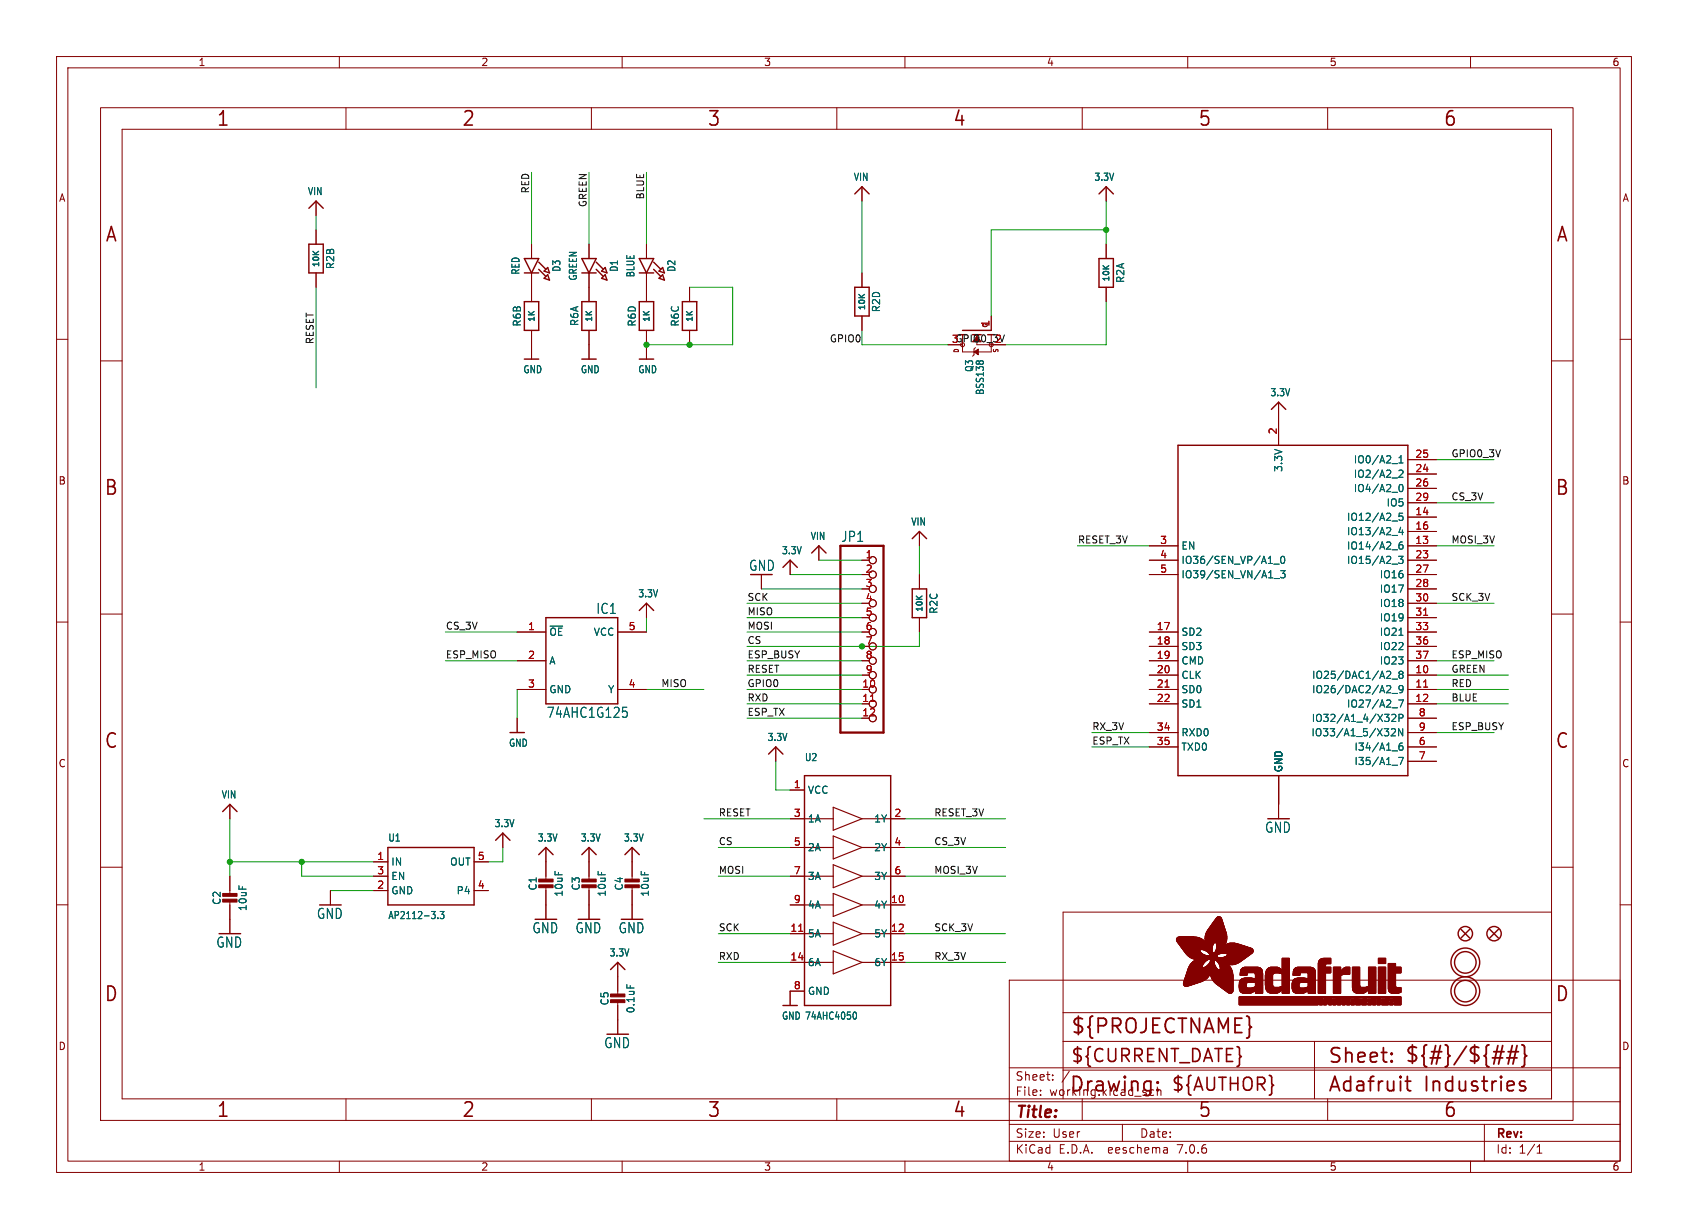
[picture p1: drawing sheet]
<svg xmlns="http://www.w3.org/2000/svg" width="298mm" height="217mm" viewBox="0 0 298 217" stroke-linecap="round" stroke-linejoin="round" font-family="sans-serif">
<defs><g id="words">
<g font-size="3.5" fill="#840000">
<text x="38.2" y="22.7">1</text>
<text x="81.6" y="22.7">2</text>
<text x="125" y="22.7">3</text>
<text x="168.4" y="22.7">4</text>
<text x="211.8" y="22.7">5</text>
<text x="255.1" y="22.7">6</text>
<text x="18.5" y="43.1">A</text>
<text x="275" y="43.1">A</text>
<text x="18.3" y="87.9">B</text>
<text x="274.9" y="87.9">B</text>
<text x="18.3" y="132.7">C</text>
<text x="274.9" y="132.7">C</text>
<text x="18.3" y="177.4">D</text>
<text x="274.9" y="177.4">D</text>
<text x="189.2" y="183.2">${PROJECTNAME}</text>
<text x="234.7" y="188.4">Sheet:</text>
<text x="248.3" y="188.3">${#}/${##}</text>
<text x="38.2" y="197.9">1</text>
<text x="81.6" y="197.9">2</text>
<text x="125" y="197.9">3</text>
<text x="168.4" y="197.9">4</text>
<text x="189" y="193.5">Drawing:</text>
<text x="211.8" y="197.9">5</text>
<text x="234.7" y="193.5">Adafruit</text>
<text x="251.8" y="193.5">Industries</text>
<text x="255.1" y="197.9">6</text>
</g>
<g font-size="3.2" fill="#840000">
<text x="189.2" y="188.2">${CURRENT_DATE}</text>
<text x="207" y="193.3">${AUTHOR}</text>
</g>
<text font-size="2.8" fill="#840000" x="179.4" y="198.2">Title:</text>
<g font-size="2.5" fill="#006464">
<text x="132.3" y="101.2">GND</text>
<text x="148.6" y="96">JP1</text>
<text x="105.3" y="108.8">IC1</text>
<text x="96.6" y="127.1">74AHC1G125</text>
<text x="223.6" y="147.5">GND</text>
<text x="38.2" y="167.8">GND</text>
<text x="55.9" y="162.7">GND</text>
<text x="94" y="165.2">GND</text>
<text x="101.7" y="165.2">GND</text>
<text x="109.3" y="165.2">GND</text>
<text x="106.7" y="185.6">GND</text>
</g>
<g font-size="2.1" fill="#840000">
<text x="179.4" y="191.3">Sheet:</text>
<text x="179.4" y="194">File:</text>
<text x="185.5" y="194">working.kicad_sch</text>
<text x="179.4" y="201.4">Size:</text>
<text x="186.1" y="201.4">User</text>
<text x="201.4" y="201.4">Date:</text>
<text x="264.4" y="201.6">Rev:</text>
<text x="179.4" y="204.2">KiCad</text>
<text x="187.2" y="204.2">E.D.A.</text>
<text x="196.1" y="204.2">eeschema</text>
<text x="208.4" y="204.2">7.0.6</text>
<text x="264.4" y="204.2">Id:</text>
<text x="268.5" y="204.2">1/1</text>
</g>
<g font-size="1.8" fill="#840000">
<text x="35" y="11.9">1</text>
<text x="85" y="11.9">2</text>
<text x="135" y="11.9">3</text>
<text x="185" y="11.9">4</text>
<text x="235" y="11.9">5</text>
<text x="285" y="11.9">6</text>
<text x="10.3" y="35.9">A</text>
<text x="286.8" y="35.9">A</text>
<text x="10.3" y="85.9">B</text>
<text x="286.7" y="85.9">B</text>
<text x="10.3" y="135.9">C</text>
<text x="286.7" y="135.9">C</text>
<text x="10.3" y="185.9">D</text>
<text x="286.7" y="185.9">D</text>
<text x="35" y="207.2">1</text>
<text x="85" y="207.2">2</text>
<text x="135" y="207.2">3</text>
<text x="185" y="207.2">4</text>
<text x="235" y="207.2">5</text>
<text x="285" y="207.2">6</text>
</g>
<g font-size="1.8" fill="#006464">
<text x="54.3" y="34.7">VIN</text>
<text x="150.8" y="32.2">VIN</text>
<text x="193.4" y="32.2">3.3V</text>
<text x="59.3" y="47.7" transform="rotate(-90 59.3 47.7)">R2B</text>
<text x="92" y="48.7" transform="rotate(-90 92 48.7)">RED</text>
<text x="99.3" y="48.2" transform="rotate(-90 99.3 48.2)">D3</text>
<text x="102.2" y="49.7" transform="rotate(-90 102.2 49.7)">GREEN</text>
<text x="109.4" y="48.2" transform="rotate(-90 109.4 48.2)">D1</text>
<text x="112.4" y="49.1" transform="rotate(-90 112.4 49.1)">BLUE</text>
<text x="119.6" y="48.2" transform="rotate(-90 119.6 48.2)">D2</text>
<text x="199" y="50.1" transform="rotate(-90 199 50.1)">R2A</text>
<text x="92.3" y="57.9" transform="rotate(-90 92.3 57.9)">R6B</text>
<text x="102.5" y="57.8" transform="rotate(-90 102.5 57.8)">R6A</text>
<text x="112.6" y="57.9" transform="rotate(-90 112.6 57.9)">R6D</text>
<text x="120.2" y="57.9" transform="rotate(-90 120.2 57.9)">R6C</text>
<text x="155.8" y="55.3" transform="rotate(-90 155.8 55.3)">R2D</text>
<text x="172.3" y="65.9" transform="rotate(-90 172.3 65.9)">Q3</text>
<text x="92.4" y="66.2">GND</text>
<text x="102.6" y="66.2">GND</text>
<text x="112.7" y="66.2">GND</text>
<text x="174.2" y="69.9" transform="rotate(-90 174.2 69.9)">BSS138</text>
<text x="224.5" y="70.3">3.3V</text>
<text x="226.9" y="83.6" transform="rotate(-90 226.9 83.6)">3.3V</text>
<text x="239.3" y="82.1">IO0/A2_1</text>
<text x="239.3" y="84.7">IO2/A2_2</text>
<text x="239.3" y="87.2">IO4/A2_0</text>
<text x="245.1" y="89.8">IO5</text>
<text x="143.2" y="95.7">VIN</text>
<text x="161" y="93.1">VIN</text>
<text x="238" y="92.3">IO12/A2_5</text>
<text x="238" y="94.8">IO13/A2_4</text>
<text x="138.1" y="98.2">3.3V</text>
<text x="208.8" y="97.4">EN</text>
<text x="208.8" y="99.9">IO36/SEN_VP/A1_0</text>
<text x="238" y="97.4">IO14/A2_6</text>
<text x="238" y="99.9">IO15/A2_3</text>
<text x="112.7" y="105.8">3.3V</text>
<text x="208.8" y="102.5">IO39/SEN_VN/A1_3</text>
<text x="243.9" y="102.5">IO16</text>
<text x="243.9" y="105">IO17</text>
<text x="243.9" y="107.5">IO18</text>
<text x="97" y="112.6">~{OE}</text>
<text x="104.9" y="112.6">VCC</text>
<text x="166" y="108.7" transform="rotate(-90 166 108.7)">R2C</text>
<text x="208.8" y="112.6">SD2</text>
<text x="243.9" y="110.1">IO19</text>
<text x="243.9" y="112.6">IO21</text>
<text x="97" y="117.7">A</text>
<text x="208.8" y="115.2">SD3</text>
<text x="208.8" y="117.7">CMD</text>
<text x="243.9" y="115.2">IO22</text>
<text x="243.9" y="117.7">IO23</text>
<text x="97" y="122.8">GND</text>
<text x="107.4" y="122.8">Y</text>
<text x="208.8" y="120.2">CLK</text>
<text x="208.8" y="122.8">SD0</text>
<text x="208.8" y="125.3">SD1</text>
<text x="231.9" y="120.2">IO25/DAC1/A2_8</text>
<text x="231.9" y="122.8">IO26/DAC2/A2_9</text>
<text x="238" y="125.3">IO27/A2_7</text>
<text x="135.6" y="131.2">3.3V</text>
<text x="208.8" y="130.4">RXD0</text>
<text x="231.8" y="130.4">IO33/A1_5/X32N</text>
<text x="231.8" y="127.9">IO32/A1_4/X32P</text>
<text x="89.9" y="132.2">GND</text>
<text x="142.2" y="134.8">U2</text>
<text x="208.8" y="132.9">TXD0</text>
<text x="226.9" y="136.7" transform="rotate(-90 226.9 136.7)">GND</text>
<text x="239.4" y="132.9">I34/A1_6</text>
<text x="239.4" y="135.5">I35/A1_7</text>
<text x="39.1" y="141.4">VIN</text>
<text x="142.7" y="140.6">VCC</text>
<text x="68.6" y="149">U1</text>
<text x="87.3" y="146.5">3.3V</text>
<text x="95" y="149">3.3V</text>
<text x="102.6" y="149">3.3V</text>
<text x="110.2" y="149">3.3V</text>
<text x="142.7" y="145.6">1A</text>
<text x="154.5" y="145.6">1Y</text>
<text x="69.1" y="153.3">IN</text>
<text x="69.1" y="155.8">EN</text>
<text x="79.5" y="153.3">OUT</text>
<text x="142.7" y="150.7">2A</text>
<text x="142.7" y="155.8">3A</text>
<text x="154.5" y="150.7">2Y</text>
<text x="154.5" y="155.8">3Y</text>
<text x="39.2" y="160.1" transform="rotate(-90 39.2 160.1)">C2</text>
<text x="43.8" y="161.2" transform="rotate(-90 43.8 161.2)">10uF</text>
<text x="69.1" y="158.3">GND</text>
<text x="80.6" y="158.3">P4</text>
<text x="95.1" y="157.6" transform="rotate(-90 95.1 157.6)">C1</text>
<text x="99.7" y="158.7" transform="rotate(-90 99.7 158.7)">10uF</text>
<text x="102.7" y="157.6" transform="rotate(-90 102.7 157.6)">C3</text>
<text x="107.3" y="158.7" transform="rotate(-90 107.3 158.7)">10uF</text>
<text x="110.3" y="157.6" transform="rotate(-90 110.3 157.6)">C4</text>
<text x="114.9" y="158.7" transform="rotate(-90 114.9 158.7)">10uF</text>
<text x="142.7" y="160.9">4A</text>
<text x="154.5" y="160.9">4Y</text>
<text x="68.6" y="162.7">AP2112-3.3</text>
<text x="142.7" y="166">5A</text>
<text x="154.5" y="166">5Y</text>
<text x="107.7" y="169.3">3.3V</text>
<text x="142.7" y="171">6A</text>
<text x="154.5" y="171">6Y</text>
<text x="107.8" y="177.9" transform="rotate(-90 107.8 177.9)">C5</text>
<text x="112.4" y="179.3" transform="rotate(-90 112.4 179.3)">0.1uF</text>
<text x="142.7" y="176.1">GND</text>
<text x="138.1" y="180.5">GND 74AHC4050</text>
</g>
<g font-size="1.8" fill="#a90000">
<text x="175" y="57.9" transform="rotate(-90 175 57.9)">1</text>
<text x="168.2" y="60.7">3</text>
<text x="175.8" y="60.7">2</text>
<text x="225.8" y="76.9" transform="rotate(-90 225.8 76.9)">2</text>
<text x="250.1" y="83.6">24</text>
<text x="250.1" y="81">25</text>
<text x="250.1" y="86.1">26</text>
<text x="250.1" y="88.6">29</text>
<text x="250.1" y="91.2">14</text>
<text x="250.1" y="93.7">16</text>
<text x="153" y="98.8">1</text>
<text x="153" y="101.3">2</text>
<text x="205" y="96.3">3</text>
<text x="205" y="98.8">4</text>
<text x="205" y="101.3">5</text>
<text x="250.1" y="96.3">13</text>
<text x="250.1" y="98.8">23</text>
<text x="250.1" y="101.3">27</text>
<text x="153" y="103.9">3</text>
<text x="153" y="106.4">4</text>
<text x="250.1" y="103.9">28</text>
<text x="250.1" y="106.4">30</text>
<text x="93.3" y="111.5">1</text>
<text x="111.1" y="111.5">5</text>
<text x="153" y="109">5</text>
<text x="153" y="111.5">6</text>
<text x="204.4" y="111.5">17</text>
<text x="250.1" y="109">31</text>
<text x="250.1" y="111.5">33</text>
<text x="93.3" y="116.6">2</text>
<text x="153" y="114">7</text>
<text x="153" y="116.6">8</text>
<text x="153" y="119.1">9</text>
<text x="204.4" y="114">18</text>
<text x="204.4" y="116.6">19</text>
<text x="204.4" y="119.1">20</text>
<text x="250.1" y="119.1">10</text>
<text x="250.1" y="114">36</text>
<text x="250.1" y="116.6">37</text>
<text x="93.3" y="121.7">3</text>
<text x="111.1" y="121.7">4</text>
<text x="152.4" y="121.7">10</text>
<text x="152.4" y="124.2">11</text>
<text x="204.4" y="121.7">21</text>
<text x="204.4" y="124.2">22</text>
<text x="250.1" y="121.7">11</text>
<text x="250.1" y="124.2">12</text>
<text x="152.4" y="126.7">12</text>
<text x="204.4" y="129.3">34</text>
<text x="204.4" y="131.8">35</text>
<text x="250.8" y="131.8">6</text>
<text x="250.8" y="126.7">8</text>
<text x="250.8" y="129.3">9</text>
<text x="250.8" y="134.4">7</text>
<text x="140.3" y="139.4">1</text>
<text x="140.3" y="144.5">3</text>
<text x="140.3" y="149.6">5</text>
<text x="158" y="144.5">2</text>
<text x="158" y="149.6">4</text>
<text x="66.6" y="152.1">1</text>
<text x="66.6" y="154.7">3</text>
<text x="84.4" y="152.1">5</text>
<text x="140.3" y="154.7">7</text>
<text x="158" y="154.7">6</text>
<text x="66.6" y="157.2">2</text>
<text x="84.4" y="157.2">4</text>
<text x="140.3" y="159.8">9</text>
<text x="157.4" y="159.8">10</text>
<text x="139.7" y="164.8">11</text>
<text x="157.4" y="164.8">12</text>
<text x="139.7" y="169.9">14</text>
<text x="157.4" y="169.9">15</text>
<text x="140.3" y="175">8</text>
</g>
<text font-size="1.8" fill="#0f0f0f" x="168.2" y="60.7">3GPIO0_3V</text>
<g font-size="1.7" fill="#0f0f0f">
<text x="93.6" y="34.3" transform="rotate(-90 93.6 34.3)">RED</text>
<text x="114" y="35.4" transform="rotate(-90 114 35.4)">BLUE</text>
<text x="103.8" y="36.7" transform="rotate(-90 103.8 36.7)">GREEN</text>
<text x="55.5" y="61" transform="rotate(-90 55.5 61)">RESET</text>
<text x="146.6" y="60.6">GPIO0</text>
<text x="256.5" y="80.9">GPIO0_3V</text>
<text x="256.5" y="88.6">CS_3V</text>
<text x="190.5" y="96.2">RESET_3V</text>
<text x="256.5" y="96.2">MOSI_3V</text>
<text x="132.1" y="106.3">SCK</text>
<text x="256.5" y="106.3">SCK_3V</text>
<text x="78.7" y="111.4">CS_3V</text>
<text x="132.1" y="111.4">MOSI</text>
<text x="132.1" y="114">CS</text>
<text x="132.1" y="108.9">MISO</text>
<text x="78.7" y="116.5">ESP_MISO</text>
<text x="132.1" y="116.5">ESP_BUSY</text>
<text x="132.1" y="119">RESET</text>
<text x="256.5" y="116.5">ESP_MISO</text>
<text x="256.5" y="119">GREEN</text>
<text x="116.8" y="121.6">MISO</text>
<text x="132.1" y="121.6">GPIO0</text>
<text x="132.1" y="124.1">RXD</text>
<text x="256.5" y="124.1">BLUE</text>
<text x="256.5" y="121.6">RED</text>
<text x="132.1" y="126.7">ESP_TX</text>
<text x="193" y="129.2">RX_3V</text>
<text x="193" y="131.7">ESP_TX</text>
<text x="256.5" y="129.2">ESP_BUSY</text>
<text x="127" y="144.4">RESET</text>
<text x="127" y="149.5">CS</text>
<text x="165.1" y="144.4">RESET_3V</text>
<text x="165.1" y="149.5">CS_3V</text>
<text x="127" y="154.6">MOSI</text>
<text x="165.1" y="154.6">MOSI_3V</text>
<text x="127" y="164.8">SCK</text>
<text x="165.1" y="164.8">SCK_3V</text>
<text x="127" y="169.8">RXD</text>
<text x="165.1" y="169.8">RX_3V</text>
</g>
<g font-size="1.4" fill="#006464">
<text x="56.7" y="47.4" transform="rotate(-90 56.7 47.4)">10K</text>
<text x="196.4" y="49.9" transform="rotate(-90 196.4 49.9)">10K</text>
<text x="94.8" y="57.1" transform="rotate(-90 94.8 57.1)">1K</text>
<text x="105" y="57.1" transform="rotate(-90 105 57.1)">1K</text>
<text x="115.1" y="57.1" transform="rotate(-90 115.1 57.1)">1K</text>
<text x="122.7" y="57.1" transform="rotate(-90 122.7 57.1)">1K</text>
<text x="153.2" y="55" transform="rotate(-90 153.2 55)">10K</text>
<text x="163.4" y="108.4" transform="rotate(-90 163.4 108.4)">10K</text>
</g>
<text font-size="1.1" fill="#a90000" x="174.8" y="58.1" transform="rotate(-90 174.8 58.1)">G</text>
<g font-size="1.1" fill="#840000">
<text x="169.7" y="62.5" transform="rotate(-90 169.7 62.5)">D</text>
<text x="176.7" y="62.5" transform="rotate(-90 176.7 62.5)">S</text>
</g>
</g></defs>
<g fill="none" stroke="#840000" stroke-width=".18">
<path d="M10 10h278.5v197.3h-278.5zM12 12h274.5v193.3h-274.5zM17.8 19h260.3v179.1h-260.3zM60 10v2M61.2 19v3.9M104.6 19v3.9M110 10v2M148 19v3.9M160 10v2M191.3 19v3.9M210 10v2M234.7 19v3.9"/>
<path d="M260 10v2M21.6 22.9h252.7v171.4h-252.7zM55.9 35.6v2.5M152.4 33v2.6M195.6 33v2.6M10 60h2M55.9 40.6v2.6M55.9 48.3v2.5M94 43.2v2.5M94 48.3v5M94 58.4v5.1M104.1 43.2v2.5"/>
<path d="M104.1 48.3v5M104.1 58.4v5.1M114.3 43.2v2.5M114.3 48.3v5M114.3 58.4v5.1M121.9 50.8v2.5M121.9 58.4v2.6M152.4 48.3v2.5M152.4 55.9v2.5M170.2 59.2v3h5.1v-1.2h2.5M175.3 55.9v2.5M195.6 43.2v2.5"/>
<path d="M195.6 50.8v2.5M286.5 60h2M17.8 63.8h3.8M167.6 61h2.6M172.5 61.5l-.3 .2v1l-.2 .3M226.1 71.1v7.6M274.3 63.8h3.8M139.7 99.1v2.5M144.8 96.5v2.6M152.4 99.1h1.3M162.6 94v2.5M203.2 96.5h5.1"/>
<path d="M203.2 99.1h5.1M248.9 96.5h5.1M248.9 91.4h5.1M248.9 94h5.1M248.9 99.1h5.1M248.9 83.8h5.1M248.9 81.3h5.1M248.9 86.4h5.1M248.9 88.9h5.1M10 110h2M17.8 108.6h3.8M91.4 111.8h5.1"/>
<path d="M91.4 116.8h5.1M109.2 111.8h5.1M114.3 106.7v2.5M134.6 101.6v2.5M152.4 119.4h1.3M152.4 111.8h1.3M152.4 114.3h1.3M152.4 116.8h1.3M152.4 104.1h1.3M152.4 109.2h1.3M162.6 101.6v2.5M162.6 109.2v2.6"/>
<path d="M203.2 119.4h5.1M203.2 111.8h5.1M203.2 114.3h5.1M203.2 116.8h5.1M203.2 101.6h5.1M248.9 119.4h5.1M248.9 111.8h5.1M248.9 114.3h5.1M248.9 116.8h5.1M248.9 101.6h5.1M248.9 104.1h5.1M248.9 106.7h5.1"/>
<path d="M248.9 109.2h5.1M274.3 108.6h3.8M286.5 110h2M91.4 121.9h5.1M91.4 127v2.5M109.2 121.9h5.1M137.2 132.1v2.5M139.7 139.7h2.5M203.2 121.9h5.1M203.2 124.5h5.1M203.2 129.5h5.1M203.2 132.1h5.1"/>
<path d="M226.1 137.2v7.6M248.9 121.9h5.1M248.9 124.5h5.1M248.9 129.5h5.1M248.9 132.1h5.1M248.9 134.6h5.1M248.9 127h5.1M10 160h2M17.8 153.4h3.8M40.6 142.2v2.6M40.6 154.9v3.3M40.6 159.3v5.8"/>
<path d="M58.4 157.5v2.5M66 152.4h2.6M66 157.5h2.6M66 154.9h2.6M83.8 152.4h2.6M83.8 157.5h2.6M88.9 147.3v2.6M96.5 149.9v5.8M96.5 156.7v5.9M104.1 149.9v5.8M104.1 156.7v5.9M111.8 149.9v5.8"/>
<path d="M111.8 156.7v5.9M139.7 154.9h2.5M139.7 144.8h2.5M139.7 149.9h2.5M157.5 154.9h2.5M157.5 144.8h2.5M157.5 149.9h2.5M274.3 153.4h3.8M286.5 160h2M109.2 170.2v5.8M109.2 177v5.9M139.7 160h2.5"/>
<path d="M139.7 165.1h2.5M139.7 170.2h2.5M142.2 175.3h-2.5v2.5M157.5 160h2.5M157.5 165.1h2.5M157.5 170.2h2.5M178.4 173.3h108.1v32h-108.1zM188 179.1h86.3M274.3 161.3h-86.3v33M61.2 194.3v3.8M104.6 194.3v3.8M148 194.3v3.8"/>
<path d="M178.4 198.8h108.1M178.4 194.8h108.1M178.4 188.8h108.1M184 193.6v.1M184 192.8v.1M186.1 190.9v.1M186.1 190.1v.1M188 184.1h86.3M188 189.2h86.3M189.1 189.4l-1.3 2M191.3 194.3v3.8M198.4 198.8v3"/>
<path d="M203.8 192.7l.2 .1M204 193.6l-.2 .1M204.6 192.2v1.5M204.6 192.9l.2-.2 .4 .1 .1 .9M232.4 184.1v10.2M234.7 194.3v3.8M262.5 198.8v6.5M60 205.3v2M110 205.3v2M160 205.3v2M178.4 201.8h108.1M206.3 203l.1 .9"/>
<path d="M206.4 203.8l-.1 .1M206.4 203.3h-.1M210 205.3v2M260 205.3v2M271.8 203.9h.8M271.8 202.8l.4-.4v1.5"/>
<circle cx="154.3" cy="99.1" r=".63"/>
<circle cx="154.3" cy="104.1" r=".63"/>
<circle cx="154.3" cy="114.3" r=".63"/>
<circle cx="154.3" cy="101.6" r=".63"/>
<circle cx="154.3" cy="106.7" r=".63"/>
<circle cx="154.3" cy="116.8" r=".63"/>
<circle cx="154.3" cy="109.2" r=".63"/>
<circle cx="154.3" cy="111.8" r=".63"/>
<circle cx="154.3" cy="119.4" r=".63"/>
<circle cx="154.3" cy="121.9" r=".63"/>
<circle cx="154.3" cy="127" r=".63"/>
<circle cx="154.3" cy="124.5" r=".63"/>
</g>
<g fill="#840000" stroke="#840000" stroke-width=".18">
<path d="M208 166.3h4.8z"/>
<path d="M208 166.2l4.8 .1z"/>
<path d="M208 166.2h4.8z"/>
<path d="M208 166.2h4.7z"/>
<path d="M208 166.1l4.7 .1z"/>
<path d="M208 166.1h4.6z"/>
<path d="M208 166l4.5 .1z"/>
<path d="M208 166h4.5z"/>
<path d="M208 166.4h4.9z"/>
<path d="M208 166.3l4.9 .1z"/>
<path d="M208 166h4.4z"/>
<path d="M208 165.9l4.4 .1z"/>
<path d="M208.1 166.4l4.9 .1z"/>
<path d="M208.1 165.9h4.2z"/>
<path d="M208.1 166.5h4.9z"/>
<path d="M208.1 165.9h4.1z"/>
<path d="M208.1 165.8l4 .1z"/>
<path d="M208.1 166.6h5z"/>
<path d="M208.1 166.5l4.9 .1z"/>
<path d="M208.1 165.8h3.9z"/>
<path d="M208.2 166.6h4.9z"/>
<path d="M208.2 165.8h3.6z"/>
<path d="M208.2 166.6l4.9 .1z"/>
<path d="M208.2 165.7l3.5 .1z"/>
<path d="M208.2 166.7h5z"/>
<path d="M208.2 166.7h4.9z"/>
<path d="M208.3 166.7l4.9 .1z"/>
<path d="M208.3 165.7h3.3z"/>
<path d="M208.3 166.8h6.3z"/>
<path d="M208.3 166.8h4.9z"/>
<path d="M208.3 166.8l6.3 .1z"/>
<path d="M208.4 166.9h6.2z"/>
<path d="M208.4 167h6.1z"/>
<path d="M208.4 166.9l6.1 .1z"/>
<path d="M208.4 165.7h2.8z"/>
<path d="M208.5 167h6z"/>
<path d="M208.5 167l6 .1z"/>
<path d="M208.6 167.1h5.9z"/>
<path d="M208.6 167.1l5.8 .1z"/>
<path d="M208.6 167.2h5.8z"/>
<path d="M208.7 167.2l5.7 .1z"/>
<path d="M208.7 167.3h5.7z"/>
<path d="M208.7 167.3l5.7 .1z"/>
<path d="M208.8 167.4h5.6z"/>
<path d="M208.8 167.5h5.5z"/>
<path d="M208.8 167.4l5.5 .1z"/>
<path d="M208.9 167.5l5.4 .1z"/>
<path d="M208.9 167.6h5.4z"/>
<path d="M208.9 167.6l5.4 .1z"/>
<path d="M209 167.7h5.3z"/>
<path d="M209 167.7l5.3 .1z"/>
<path d="M209 167.8h5.3z"/>
<path d="M209.1 167.8h5.2z"/>
<path d="M209.1 167.8l5.2 .1z"/>
<path d="M209.1 167.9h5.2z"/>
<path d="M209.2 167.9l3.1 .1z"/>
<path d="M209.2 168h3z"/>
<path d="M209.2 174.1h1.8z"/>
<path d="M209.2 174l1.8 .1z"/>
<path d="M209.2 174h2z"/>
<path d="M209.2 174h2.1z"/>
<path d="M209.2 173.9l2.1 .1z"/>
<path d="M209.2 173.9h2.3z"/>
<path d="M209.2 173.9h2.4z"/>
<path d="M209.2 173.8l2.4 .1z"/>
<path d="M209.2 173.8h2.6z"/>
<path d="M209.2 168l3 .1z"/>
<path d="M209.3 174.1l1.4 .1z"/>
<path d="M209.3 174.1h1.5z"/>
<path d="M209.3 173.8h2.6z"/>
<path d="M209.3 173.7l2.6 .1z"/>
<path d="M209.3 173.7h2.8z"/>
<path d="M209.3 168.1h2.9z"/>
<path d="M209.3 174.2h1.2z"/>
<path d="M209.3 174.2h1.3z"/>
<path d="M209.3 173.7h2.9z"/>
<path d="M209.3 173.6l3 .1z"/>
<path d="M209.3 173.6h3.1z"/>
<path d="M209.3 173.6h3.2z"/>
<path d="M209.3 168.1l2.9 .1z"/>
<path d="M209.3 174.2l1.1 .1z"/>
<path d="M209.3 173.5l3.3 .1z"/>
<path d="M209.3 173.5h3.3z"/>
<path d="M209.3 173.4l3.4 .1z"/>
<path d="M209.3 173.4h3.5z"/>
<path d="M209.3 168.2h2.9z"/>
<path d="M209.4 174.3h.9z"/>
<path d="M209.4 173.4h3.4z"/>
<path d="M209.4 174.3h.8z"/>
<path d="M209.4 173.3l3.5 .1z"/>
<path d="M209.4 173.3h3.5z"/>
<path d="M209.4 173.3h3.6z"/>
<path d="M209.4 173.2l3.7 .1z"/>
<path d="M209.4 168.3h2.8z"/>
<path d="M209.4 168.2l2.8 .1z"/>
<path d="M209.4 174.3l.7 .1z"/>
<path d="M209.4 173.2h3.7z"/>
<path d="M209.4 173.2h3.8z"/>
<path d="M209.4 173.1l3.8 .1z"/>
<path d="M209.4 173.1h3.9z"/>
<path d="M209.5 173.1h3.8z"/>
<path d="M209.5 173l3.8 .1z"/>
<path d="M209.5 168.3l2.8 .1z"/>
<path d="M209.5 174.4h.5z"/>
<path d="M209.5 173h3.9z"/>
<path d="M209.5 172.9l4 .1z"/>
<path d="M209.5 168.4h2.8z"/>
<path d="M209.5 172.9h4z"/>
<path d="M209.5 172.8l4.1 .1z"/>
<path d="M209.5 172.8h4.1z"/>
<path d="M209.5 168.4l2.9 .1z"/>
<path d="M209.6 172.8h4z"/>
<path d="M209.6 172.7l4 .1z"/>
<path d="M209.6 168.5h2.8z"/>
<path d="M209.6 174.4h.3z"/>
<path d="M209.6 172.7h4.1z"/>
<path d="M209.6 172.6l4.1 .1z"/>
<path d="M209.6 168.5l2.9 .1z"/>
<path d="M209.6 172.6h4.1z"/>
<path d="M209.6 172.6h4.2z"/>
<path d="M209.6 172.5l4.2 .1z"/>
<path d="M209.6 172.5h4.2z"/>
<path d="M209.6 168.6h3z"/>
<path d="M209.6 168.6h2.9z"/>
<path d="M209.7 172.5h4.1z"/>
<path d="M209.7 172.4l4.1 .1z"/>
<path d="M209.7 172.4h4.2z"/>
<path d="M209.7 172.3l4.2 .1z"/>
<path d="M209.7 168.6l2.9 .1z"/>
<path d="M209.8 172.3h4.1z"/>
<path d="M209.8 172.2l4.1 .1z"/>
<path d="M209.8 172.2h4.1z"/>
<path d="M209.8 168.7l2.9 .1z"/>
<path d="M209.8 168.7h2.9z"/>
<path d="M209.8 172.1l4.2 .1z"/>
<path d="M209.8 172.1h4.2z"/>
<path d="M209.8 168.8h3z"/>
<path d="M209.8 172l4.2 .1z"/>
<path d="M209.8 172h4.2z"/>
<path d="M209.8 168.8h3.1z"/>
<path d="M209.9 171.9l4.1 .1z"/>
<path d="M209.9 171.9h4.1z"/>
<path d="M209.9 168.8l3 .1z"/>
<path d="M209.9 171.8l4.1 .1z"/>
<path d="M209.9 171.8h4.1z"/>
<path d="M209.9 168.9h3.1z"/>
<path d="M209.9 171.8h8z"/>
<path d="M209.9 171.7l8 .1z"/>
<path d="M209.9 171.7h7.9z"/>
<path d="M209.9 168.9h3.2z"/>
<path d="M210 171.6l7.8 .1z"/>
<path d="M210 171.6h7.8z"/>
<path d="M210 168.9l3.2 .1z"/>
<path d="M210 171.5l7.8 .1z"/>
<path d="M210 171.5h5.5z"/>
<path d="M210 169h3.3z"/>
<path d="M210 171.5h5.4z"/>
<path d="M210 171.4l5.4 .1z"/>
<path d="M210 171.4h5.3z"/>
<path d="M210 169h5.2z"/>
<path d="M210.1 171.3l5.1 .1z"/>
<path d="M210.1 171.3h5.1z"/>
<path d="M210.1 169l5.1 .1z"/>
<path d="M210.1 171.2l5 .1z"/>
<path d="M210.1 171.2h5z"/>
<path d="M210.1 171.1l5 .1z"/>
<path d="M210.1 171.1h4.9z"/>
<path d="M210.1 169.1h5z"/>
<path d="M210.2 171l2.5 .1z"/>
<path d="M210.2 171h2.5z"/>
<path d="M210.2 169.1h5z"/>
<path d="M210.2 171h2.4z"/>
<path d="M210.2 169.1l5 .1z"/>
<path d="M210.2 170.9l2.4 .1z"/>
<path d="M210.2 170.9h2.4z"/>
<path d="M210.2 169.2h5z"/>
<path d="M210.3 170.8l2.3 .1z"/>
<path d="M210.3 170.8h2.3z"/>
<path d="M210.3 169.2h4.9z"/>
<path d="M210.3 170.7l2.3 .1z"/>
<path d="M210.3 170.7h2.3z"/>
<path d="M210.3 169.2l5 .1z"/>
<path d="M210.4 170.7h2.2z"/>
<path d="M210.4 170.6l2.3 .1z"/>
<path d="M210.4 170.6h2.3z"/>
<path d="M210.4 169.3h5z"/>
<path d="M210.4 170.5l2.3 .1z"/>
<path d="M210.5 170.5h2.2z"/>
<path d="M210.5 169.3l5.2 .1z"/>
<path d="M210.5 170.4l2.3 .1z"/>
<path d="M210.5 170.4h2.3z"/>
<path d="M210.6 170.4h2.2z"/>
<path d="M210.6 169.4h9.6z"/>
<path d="M210.6 170.3l2.2 .1z"/>
<path d="M210.6 170.3h2.2z"/>
<path d="M210.7 170.3h2.2z"/>
<path d="M210.7 169.4l9.4 .1z"/>
<path d="M210.7 170.2l2.2 .1z"/>
<path d="M210.7 170.2h2.2z"/>
<path d="M210.8 170.2h2.2z"/>
<path d="M210.8 170.1l2.2 .1z"/>
<path d="M210.8 169.5h9.3z"/>
<path d="M210.8 170.1h2.2z"/>
<path d="M210.9 170.1h2.2z"/>
<path d="M211 170l2.1 .1z"/>
<path d="M211 170h2.1z"/>
<path d="M211 169.5l9 .1z"/>
<path d="M211 170h2.2z"/>
<path d="M211.1 169.9l2.2 .1z"/>
<path d="M211.1 169.9h2.2z"/>
<path d="M211.2 169.6h8.7z"/>
<path d="M211.2 169.8l2.1 .1z"/>
<path d="M211.3 169.8h2.1z"/>
<path d="M211.3 169.6h8.6z"/>
<path d="M211.4 169.7l2.1 .1z"/>
<path d="M211.5 169.7h2.1z"/>
<path d="M211.6 169.7h2z"/>
<path d="M211.7 169.6l2 .1z"/>
<path d="M212.7 167.9l1.6 .1z"/>
<path d="M212.8 168h1.5z"/>
<path d="M212.9 168h1.4z"/>
<path d="M212.9 171l2.1 .1z"/>
<path d="M213 171h2z"/>
<path d="M213 168l1.3 .1z"/>
<path d="M213 166h3.9z"/>
<path d="M213 165.9l3.9 .1z"/>
<path d="M213 165.9h3.9z"/>
<path d="M213 165.8l3.9 .1z"/>
<path d="M213.1 171h1.9z"/>
<path d="M213.1 168.1h1.2z"/>
<path d="M213.1 166.3l3.8 .1z"/>
<path d="M213.1 166.3h3.8z"/>
<path d="M213.1 166.2l3.8 .1z"/>
<path d="M213.1 166.2h3.8z"/>
<path d="M213.1 166.1l3.8 .1z"/>
<path d="M213.1 166.1h3.8z"/>
<path d="M213.1 166l3.8 .1z"/>
<path d="M213.1 165.8h3.8z"/>
<path d="M213.1 165.7l3.8 .1z"/>
<path d="M213.1 165.7h3.8z"/>
<path d="M213.1 165.6l3.8 .1z"/>
<path d="M213.1 165.6h3.8z"/>
<path d="M213.1 165.5l3.8 .1z"/>
<path d="M213.1 165.5h3.8z"/>
<path d="M213.1 166.4l3.7 .1z"/>
<path d="M213.1 166.4h3.8z"/>
<path d="M213.1 165.4l3.8 .1z"/>
<path d="M213.1 165.4h3.8z"/>
<path d="M213.1 170.9l1.9 .1z"/>
<path d="M213.1 166.5l3.7 .1z"/>
<path d="M213.1 166.5h3.7z"/>
<path d="M213.1 165.3l3.8 .1z"/>
<path d="M213.1 165.3h3.8z"/>
<path d="M213.2 170.9h1.7z"/>
<path d="M213.2 166.7h1.6z"/>
<path d="M213.2 166.6l3.6 .1z"/>
<path d="M213.2 166.6h3.6z"/>
<path d="M213.2 165.2l3.7 .1z"/>
<path d="M213.2 165.2h3.7z"/>
<path d="M213.2 165.1l3.7 .1z"/>
<path d="M213.2 168.1l1.1 .1z"/>
<path d="M213.2 166.7l1.5 .1z"/>
<path d="M213.2 166.7h1.5z"/>
<path d="M213.2 165.1h3.6z"/>
<path d="M213.2 165l3.6 .1z"/>
<path d="M213.3 170.9h1.6z"/>
<path d="M213.3 166.8h1.3z"/>
<path d="M213.3 165h3.5z"/>
<path d="M213.3 164.9l3.5 .1z"/>
<path d="M213.3 170.8l1.6 .1z"/>
<path d="M213.3 168.2h1z"/>
<path d="M213.3 164.9h3.5z"/>
<path d="M213.3 164.8l3.5 .1z"/>
<path d="M213.4 170.8h1.5z"/>
<path d="M213.4 164.8h3.4z"/>
<path d="M213.4 164.8h3.3z"/>
<path d="M213.4 164.7l3.3 .1z"/>
<path d="M213.4 168.2l1 .1z"/>
<path d="M213.4 164.7h3.3z"/>
<path d="M213.4 164.6l3.3 .1z"/>
<path d="M213.5 170.7l1.4 .1z"/>
<path d="M213.5 170.7h1.3z"/>
<path d="M213.5 168.3h.9z"/>
<path d="M213.5 164.6h3.2z"/>
<path d="M213.5 164.5l3.2 .1z"/>
<path d="M213.5 164.5h3.2z"/>
<path d="M213.5 164.5h3.1z"/>
<path d="M213.6 170.6l1.2 .1z"/>
<path d="M213.6 170.6h1.2z"/>
<path d="M213.6 168.3l.8 .1z"/>
<path d="M213.6 164.4l3 .1z"/>
<path d="M213.6 164.4h3z"/>
<path d="M213.6 168.4h.8z"/>
<path d="M213.6 164.3l3 .1z"/>
<path d="M213.7 170.5l1.1 .1z"/>
<path d="M213.7 170.5h1.1z"/>
<path d="M213.7 168.4l.8 .1z"/>
<path d="M213.7 164.3h2.9z"/>
<path d="M213.7 170.5h1z"/>
<path d="M213.7 168.5h.9z"/>
<path d="M213.7 168.5h.8z"/>
<path d="M213.7 164.2l2.9 .1z"/>
<path d="M213.7 164.2h2.8z"/>
<path d="M213.7 170.4l1 .1z"/>
<path d="M213.8 170.4h.9z"/>
<path d="M213.8 169h1.4z"/>
<path d="M213.8 168.6h2.1z"/>
<path d="M213.8 168.5l2.3 .1z"/>
<path d="M213.8 164.2h2.7z"/>
<path d="M213.8 164.1l2.7 .1z"/>
<path d="M213.8 170.3l.9 .1z"/>
<path d="M213.8 168.9l1.4 .1z"/>
<path d="M213.8 168.6l1.9 .1z"/>
<path d="M213.8 168.6h2z"/>
<path d="M213.8 164.1h2.7z"/>
<path d="M213.8 170.3h.9z"/>
<path d="M213.8 168.9h1.4z"/>
<path d="M213.8 168.7h1.7z"/>
<path d="M213.8 164l2.7 .1z"/>
<path d="M213.9 170.3h.8z"/>
<path d="M213.9 170.2l.8 .1z"/>
<path d="M213.9 168.9h1.4z"/>
<path d="M213.9 168.8l1.4 .1z"/>
<path d="M213.9 168.8h1.4z"/>
<path d="M213.9 168.8h1.5z"/>
<path d="M213.9 168.7l1.6 .1z"/>
<path d="M213.9 164h2.6z"/>
<path d="M213.9 170.2h.8z"/>
<path d="M213.9 169.6l6 .1z"/>
<path d="M213.9 163.9l2.6 .1z"/>
<path d="M213.9 170.1l.8 .1z"/>
<path d="M213.9 163.9h2.5z"/>
<path d="M214 170.1h.7z"/>
<path d="M214 170l.7 .1z"/>
<path d="M214 169.7h5.8z"/>
<path d="M214 163.8l2.4 .1z"/>
<path d="M214 163.8h2.4z"/>
<path d="M214 170h.7z"/>
<path d="M214 169.9l.7 .1z"/>
<path d="M214 169.9h.7z"/>
<path d="M214 169.8l.7 .1z"/>
<path d="M214 169.8h.8z"/>
<path d="M214 169.7l5.7 .1z"/>
<path d="M214 172.2l4 .1z"/>
<path d="M214 172.2h4z"/>
<path d="M214 172.2h3.9z"/>
<path d="M214 172.1l3.9 .1z"/>
<path d="M214 172.1h3.9z"/>
<path d="M214 172l3.9 .1z"/>
<path d="M214 172h3.9z"/>
<path d="M214 171.9l3.9 .1z"/>
<path d="M214 163.7l2.4 .1z"/>
<path d="M214.1 172.6h3.9z"/>
<path d="M214.1 172.5l3.9 .1z"/>
<path d="M214.1 172.5h3.9z"/>
<path d="M214.1 172.4l3.9 .1z"/>
<path d="M214.1 172.4h3.9z"/>
<path d="M214.1 172.3l3.9 .1z"/>
<path d="M214.1 172.3h3.9z"/>
<path d="M214.1 171.9h3.8z"/>
<path d="M214.1 171.8l3.8 .1z"/>
<path d="M214.1 171.8h3.8z"/>
<path d="M214.1 163.7h2.3z"/>
<path d="M214.1 172.7h3.9z"/>
<path d="M214.1 172.6l3.9 .1z"/>
<path d="M214.1 163.6l2.3 .1z"/>
<path d="M214.1 163.6h2.3z"/>
<path d="M214.1 172.8h3.9z"/>
<path d="M214.1 172.7l3.9 .1z"/>
<path d="M214.2 172.9h3.8z"/>
<path d="M214.2 172.8l3.8 .1z"/>
<path d="M214.2 172.8h3.8z"/>
<path d="M214.2 163.6h2.1z"/>
<path d="M214.2 163.5l2.1 .1z"/>
<path d="M214.2 173h3.8z"/>
<path d="M214.2 172.9l3.8 .1z"/>
<path d="M214.2 163.5h2.1z"/>
<path d="M214.2 163.4l2.1 .1z"/>
<path d="M214.3 173.1h3.7z"/>
<path d="M214.3 173l3.7 .1z"/>
<path d="M214.3 163.4h2z"/>
<path d="M214.3 173.2h3.7z"/>
<path d="M214.3 173.1l3.7 .1z"/>
<path d="M214.3 163.3l2 .1z"/>
<path d="M214.3 163.3h2z"/>
<path d="M214.4 173.2l3.6 .1z"/>
<path d="M214.4 173.2h3.6z"/>
<path d="M214.4 163.3h1.9z"/>
<path d="M214.4 163.2l1.8 .1z"/>
<path d="M214.4 173.3h3.6z"/>
<path d="M214.4 163.2h1.8z"/>
<path d="M214.5 173.3l3.5 .1z"/>
<path d="M214.5 163.2h1.7z"/>
<path d="M214.5 173.4h3.5z"/>
<path d="M214.5 163.1l1.7 .1z"/>
<path d="M214.5 163.1h1.7z"/>
<path d="M214.5 173.4l3.5 .1z"/>
<path d="M214.5 163l1.7 .1z"/>
<path d="M214.6 173.5h3.4z"/>
<path d="M214.6 173.6h3.4z"/>
<path d="M214.6 173.5l3.4 .1z"/>
<path d="M214.6 163h1.6z"/>
<path d="M214.6 168.5h6.8z"/>
<path d="M214.6 162.9l1.6 .1z"/>
<path d="M214.6 162.9h1.5z"/>
<path d="M214.7 173.7h3.3z"/>
<path d="M214.7 173.6l3.3 .1z"/>
<path d="M214.7 168.5h6.7z"/>
<path d="M214.7 162.9h1.4z"/>
<path d="M214.7 162.8l1.4 .1z"/>
<path d="M214.7 162.8h1.4z"/>
<path d="M214.8 173.7l3.2 .1z"/>
<path d="M214.8 168.4l6.7 .1z"/>
<path d="M214.8 162.7l1.3 .1z"/>
<path d="M214.8 162.7h1.3z"/>
<path d="M214.8 173.8h3.2z"/>
<path d="M214.8 168.4h6.7z"/>
<path d="M214.8 168.3l6.7 .1z"/>
<path d="M214.8 162.6l1.3 .1z"/>
<path d="M214.9 168.3h6.6z"/>
<path d="M214.9 162.6h1.2z"/>
<path d="M214.9 162.6h1.1z"/>
<path d="M214.9 173.9h3.1z"/>
<path d="M214.9 173.8l3.1 .1z"/>
<path d="M214.9 169.8h4.8z"/>
<path d="M214.9 168.2l6.7 .1z"/>
<path d="M214.9 168.2h6.7z"/>
<path d="M214.9 162.5l1.1 .1z"/>
<path d="M214.9 162.5h1.1z"/>
<path d="M214.9 166.7h1.8z"/>
<path d="M215 173.9h3z"/>
<path d="M215 169.8h4.6z"/>
<path d="M215 168.1l6.6 .1z"/>
<path d="M215 168.1h6.6z"/>
<path d="M215 168.1h6.5z"/>
<path d="M215 166.7h1.7z"/>
<path d="M215 162.5h1z"/>
<path d="M215 162.4l1 .1z"/>
<path d="M215 174h3z"/>
<path d="M215 173.9l3 .1z"/>
<path d="M215 168l6.5 .1z"/>
<path d="M215 168h6.5z"/>
<path d="M215 166.8h1.7z"/>
<path d="M215 166.7l1.7 .1z"/>
<path d="M215 162.4h1z"/>
<path d="M215 169.8l4.6 .1z"/>
<path d="M215 167.9l6.5 .1z"/>
<path d="M215 167.9h6.5z"/>
<path d="M215.1 174h2.9z"/>
<path d="M215.1 167.8l6.4 .1z"/>
<path d="M215.1 167.8h6.3z"/>
<path d="M215.1 167.7l6.2 .1z"/>
<path d="M215.1 167.7h6.2z"/>
<path d="M215.1 166.9l1.5 .1z"/>
<path d="M215.1 166.9h1.5z"/>
<path d="M215.1 166.8l1.6 .1z"/>
<path d="M215.1 162.3l.8 .1z"/>
<path d="M215.1 162.3h.8z"/>
<path d="M215.1 174l2.9 .1z"/>
<path d="M215.1 169.9l4.4 .1z"/>
<path d="M215.1 169.9h4.4z"/>
<path d="M215.1 167.7h6.1z"/>
<path d="M215.1 167.6l6 .1z"/>
<path d="M215.1 167.6h5.9z"/>
<path d="M215.1 167.6h5.8z"/>
<path d="M215.1 167.5l5.7 .1z"/>
<path d="M215.1 167.5h5.6z"/>
<path d="M215.1 167.4l5.5 .1z"/>
<path d="M215.1 167.4h5.4z"/>
<path d="M215.1 167.4h5.2z"/>
<path d="M215.1 167.3l5.2 .1z"/>
<path d="M215.1 167.3h5.1z"/>
<path d="M215.1 167.3h1.2z"/>
<path d="M215.1 167.2l4.9 .1z"/>
<path d="M215.1 167.2h1.3z"/>
<path d="M215.1 167.1l1.4 .1z"/>
<path d="M215.1 167.1h1.4z"/>
<path d="M215.1 167l1.4 .1z"/>
<path d="M215.1 167h1.5z"/>
<path d="M215.1 162.2l.8 .1z"/>
<path d="M215.2 174.1h2.8z"/>
<path d="M215.2 170h4.2z"/>
<path d="M215.2 162.2h.7z"/>
<path d="M215.2 170l4.2 .1z"/>
<path d="M215.2 162.2h.6z"/>
<path d="M215.3 174.1l2.7 .1z"/>
<path d="M215.3 170.1h4z"/>
<path d="M215.3 162.1l.4 .1z"/>
<path d="M215.3 174.2h2.7z"/>
<path d="M215.3 170.1l3.9 .1z"/>
<path d="M215.3 170.1h3.9z"/>
<path d="M215.3 162.1h.4z"/>
<path d="M215.3 170.2h3.8z"/>
<path d="M215.4 170.2l3.6 .1z"/>
<path d="M215.4 170.2h3.6z"/>
<path d="M215.4 174.3h2.6z"/>
<path d="M215.4 174.2l2.6 .1z"/>
<path d="M215.4 170.3h3.5z"/>
<path d="M215.5 174.3h2.5z"/>
<path d="M215.5 170.4h3.2z"/>
<path d="M215.5 170.3l3.3 .1z"/>
<path d="M215.5 170.4l1.4 .1z"/>
<path d="M215.5 170.4h1.4z"/>
<path d="M215.5 174.3l2.5 .1z"/>
<path d="M215.5 170.5h1.5z"/>
<path d="M215.6 174.4h2.4z"/>
<path d="M215.6 171.5h2.2z"/>
<path d="M215.6 170.6h1.5z"/>
<path d="M215.6 170.5l1.4 .1z"/>
<path d="M215.6 170.5h1.4z"/>
<path d="M215.6 170.7h1.6z"/>
<path d="M215.6 170.6l1.6 .1z"/>
<path d="M215.6 170.6h1.6z"/>
<path d="M215.7 170.7l1.6 .1z"/>
<path d="M215.7 170.7h1.6z"/>
<path d="M215.7 174.4l2.3 .1z"/>
<path d="M215.7 171.5h2.1z"/>
<path d="M215.7 171.4l2 .1z"/>
<path d="M215.7 170.9h1.7z"/>
<path d="M215.7 170.8l1.7 .1z"/>
<path d="M215.7 170.8h1.7z"/>
<path d="M215.7 170.8h1.6z"/>
<path d="M215.7 174.5h2.3z"/>
<path d="M215.7 171.4h2z"/>
<path d="M215.7 171.3l2 .1z"/>
<path d="M215.7 171l1.8 .1z"/>
<path d="M215.7 171h1.8z"/>
<path d="M215.7 170.9l1.8 .1z"/>
<path d="M215.7 170.9h1.8z"/>
<path d="M215.8 171.3h1.9z"/>
<path d="M215.8 171.2l1.8 .1z"/>
<path d="M215.8 171.2h1.8z"/>
<path d="M215.8 171.1l1.8 .1z"/>
<path d="M215.8 171.1h1.8z"/>
<path d="M215.8 174.5h2.2z"/>
<path d="M215.8 174.5l2.2 .1z"/>
<path d="M215.8 169.3l4.5 .1z"/>
<path d="M215.9 174.6h2.1z"/>
<path d="M216 174.6l2 .1z"/>
<path d="M216 174.7h2z"/>
<path d="M216.1 174.7l1.9 .1z"/>
<path d="M216.1 174.8h1.9z"/>
<path d="M216.2 174.8l1.8 .1z"/>
<path d="M216.2 169.3h4.1z"/>
<path d="M216.2 174.9h1.8z"/>
<path d="M216.3 174.9h1.7z"/>
<path d="M216.3 169.3h4.1z"/>
<path d="M216.3 174.9l1.7 .1z"/>
<path d="M216.4 167.3h3.7z"/>
<path d="M216.4 175h1.6z"/>
<path d="M216.4 169.2l4.1 .1z"/>
<path d="M216.5 175l1.5 .1z"/>
<path d="M216.5 167.2h3.3z"/>
<path d="M216.5 175.1h1.5z"/>
<path d="M216.5 169.2h4z"/>
<path d="M216.5 167.1l3.2 .1z"/>
<path d="M216.6 175.1l1.4 .1z"/>
<path d="M216.6 169.2h3.9z"/>
<path d="M216.6 168.5l4.8 .1z"/>
<path d="M216.6 167.1h2.9z"/>
<path d="M216.6 175.2h1.4z"/>
<path d="M216.7 175.2h1.3z"/>
<path d="M216.7 169.1l3.9 .1z"/>
<path d="M216.7 167l2.6 .1z"/>
<path d="M216.7 169.1h3.9z"/>
<path d="M216.8 175.3h1.2z"/>
<path d="M216.8 175.2l1.2 .1z"/>
<path d="M216.8 168.6h4.5z"/>
<path d="M216.8 167h2.4z"/>
<path d="M216.8 169.1h3.9z"/>
<path d="M216.8 167h2.3z"/>
<path d="M216.9 175.3h1.1z"/>
<path d="M216.9 175.3l1.1 .1z"/>
<path d="M216.9 170.4h1.7z"/>
<path d="M216.9 169l3.8 .1z"/>
<path d="M216.9 169h3.9z"/>
<path d="M216.9 166.9l2.1 .1z"/>
<path d="M216.9 175.4h1z"/>
<path d="M216.9 170.4l1.7 .1z"/>
<path d="M216.9 168.6l4.3 .1z"/>
<path d="M217 168.7h4.2z"/>
<path d="M217 175.4h.9z"/>
<path d="M217 168.9l3.9 .1z"/>
<path d="M217 168.9h3.9z"/>
<path d="M217 168.9h4z"/>
<path d="M217 168.8h4.1z"/>
<path d="M217 168.7l4.1 .1z"/>
<path d="M217 166.9h1.9z"/>
<path d="M217 175.4l.9 .1z"/>
<path d="M217 168.8l4 .1z"/>
<path d="M217 168.8h4z"/>
<path d="M217 166.9h1.8z"/>
<path d="M217.1 170.5h1.4z"/>
<path d="M217.1 175.5h.8z"/>
<path d="M217.1 175.5h.7z"/>
<path d="M217.1 166.8l1.6 .1z"/>
<path d="M217.2 175.5l.6 .1z"/>
<path d="M217.2 170.5h1.1z"/>
<path d="M217.2 175.6h.6z"/>
<path d="M217.2 170.5l1.1 .1z"/>
<path d="M217.3 175.6h.4z"/>
<path d="M217.3 166.8h1.2z"/>
<path d="M217.4 166.8h1z"/>
<path d="M217.4 175.6l.1 .1z"/>
<path d="M217.4 170.6h.6z"/>
<path d="M219.1 177.7h14z"/>
<path d="M219.1 177.6l14 .1z"/>
<path d="M219.1 177.6h14z"/>
<path d="M219.1 177.5l14 .1z"/>
<path d="M219.1 177.5h14z"/>
<path d="M219.1 177.4l14 .1z"/>
<path d="M219.1 177.4h14z"/>
<path d="M219.1 177.3l14 .1z"/>
<path d="M219.1 177.3h14z"/>
<path d="M219.1 177.2l14 .1z"/>
<path d="M219.1 177.2h14z"/>
<path d="M219.1 177.1l14 .1z"/>
<path d="M219.1 177.1h14z"/>
<path d="M219.1 177l14 .1z"/>
<path d="M219.1 177h14z"/>
<path d="M219.1 176.9l14 .1z"/>
<path d="M219.1 176.9h14z"/>
<path d="M219.1 176.8l14 .1z"/>
<path d="M219.1 176.8h14z"/>
<path d="M219.1 176.7l14 .1z"/>
<path d="M219.1 176.7h14z"/>
<path d="M219.1 176.6l14 .1z"/>
<path d="M219.1 176.6h14z"/>
<path d="M219.1 176.5l14 .1z"/>
<path d="M219.1 176.5h14z"/>
<path d="M219.1 176.4l28.6 .1z"/>
<path d="M219.1 176.4h28.6z"/>
<path d="M219.1 176.3l28.6 .1z"/>
<path d="M219.1 176.3h28.6z"/>
<path d="M219.1 174.6h1.3z"/>
<path d="M219.1 174.5l1.3 .1z"/>
<path d="M219.1 174.5h1.2z"/>
<path d="M219.1 174.4l1.2 .1z"/>
<path d="M219.1 174.4h1.2z"/>
<path d="M219.1 174.3l1.2 .1z"/>
<path d="M219.1 174.3h1.2z"/>
<path d="M219.1 174.2l1.2 .1z"/>
<path d="M219.1 174.2h1.2z"/>
<path d="M219.1 174.1l1.2 .1z"/>
<path d="M219.1 174.1h1.2z"/>
<path d="M219.1 174.9l4.2 .1z"/>
<path d="M219.1 174.9h4.2z"/>
<path d="M219.1 174.8l4.2 .1z"/>
<path d="M219.1 174.8h4.2z"/>
<path d="M219.1 174.7l4.2 .1z"/>
<path d="M219.1 174.7h1.5z"/>
<path d="M219.1 174.6l1.4 .1z"/>
<path d="M219.1 174l1.2 .1z"/>
<path d="M219.1 174h1.2z"/>
<path d="M219.1 173.9l1.2 .1z"/>
<path d="M219.1 173.9h1.3z"/>
<path d="M219.1 173.8l1.3 .1z"/>
<path d="M219.1 173.8h1.4z"/>
<path d="M219.1 173.8h1.5z"/>
<path d="M219.1 173.7l1.5 .1z"/>
<path d="M219.1 175.1h4.2z"/>
<path d="M219.1 175l4.2 .1z"/>
<path d="M219.1 175h4.2z"/>
<path d="M219.1 173.7h4.2z"/>
<path d="M219.1 173.6l4.2 .1z"/>
<path d="M219.1 173.6h4.2z"/>
<path d="M219.2 175.1l2.7 .1z"/>
<path d="M219.2 173.6h4.1z"/>
<path d="M219.2 173.5l4.1 .1z"/>
<path d="M219.2 175.2h2.6z"/>
<path d="M219.2 175.2h2.7z"/>
<path d="M219.2 173.5h4.1z"/>
<path d="M219.2 173.4l4.1 .1z"/>
<path d="M219.2 173.4h4.1z"/>
<path d="M219.3 175.3h2.4z"/>
<path d="M219.3 175.3h2.5z"/>
<path d="M219.3 175.2l2.5 .1z"/>
<path d="M219.3 173.4h4z"/>
<path d="M219.3 173.3l4 .1z"/>
<path d="M219.3 172.5h1.2z"/>
<path d="M219.3 172.4l1.2 .1z"/>
<path d="M219.3 172.4h1.2z"/>
<path d="M219.3 172.3l1.2 .1z"/>
<path d="M219.3 172.3h1.2z"/>
<path d="M219.3 172.2l1.2 .1z"/>
<path d="M219.3 172.2h1.2z"/>
<path d="M219.3 172.1l1.3 .1z"/>
<path d="M219.3 173.3h4z"/>
<path d="M219.3 172.1h1.3z"/>
<path d="M219.3 172l1.3 .1z"/>
<path d="M219.3 172h1.3z"/>
<path d="M219.3 172h3.9z"/>
<path d="M219.3 171.9l3.9 .1z"/>
<path d="M219.3 171.9h3.9z"/>
<path d="M219.3 175.4h2.3z"/>
<path d="M219.3 175.3l2.4 .1z"/>
<path d="M219.3 171.8l3.9 .1z"/>
<path d="M219.3 171.8h3.9z"/>
<path d="M219.3 171.7l3.9 .1z"/>
<path d="M219.3 171.7h3.9z"/>
<path d="M219.4 175.4h2.1z"/>
<path d="M219.4 173.2l3.9 .1z"/>
<path d="M219.4 173.2h3.9z"/>
<path d="M219.4 171.6l3.8 .1z"/>
<path d="M219.4 171.6h3.8z"/>
<path d="M219.4 171.5l3.8 .1z"/>
<path d="M219.4 171.5h3.8z"/>
<path d="M219.4 171.5h3.7z"/>
<path d="M219.4 175.5h2z"/>
<path d="M219.4 175.4l2.1 .1z"/>
<path d="M219.4 171.4l3.7 .1z"/>
<path d="M219.4 171.4h3.7z"/>
<path d="M219.5 173.1l3.8 .1z"/>
<path d="M219.5 171.4h3.6z"/>
<path d="M219.5 175.5h1.9z"/>
<path d="M219.5 173.1h3.8z"/>
<path d="M219.5 171.3l3.5 .1z"/>
<path d="M219.5 171.3h3.5z"/>
<path d="M219.6 173.1h3.7z"/>
<path d="M219.6 171.3h3.4z"/>
<path d="M219.6 175.5l1.7 .1z"/>
<path d="M219.6 171.2l3.3 .1z"/>
<path d="M219.6 175.6h1.6z"/>
<path d="M219.6 173l3.7 .1z"/>
<path d="M219.6 171.2h3.3z"/>
<path d="M219.7 171.2h3.2z"/>
<path d="M219.7 171.1l3.1 .1z"/>
<path d="M219.7 173h2.1z"/>
<path d="M219.8 171.1h2.9z"/>
<path d="M219.8 175.6h1.2z"/>
<path d="M219.9 173h1.6z"/>
<path d="M219.9 171l2.7 .1z"/>
<path d="M220 172.9l1.3 .1z"/>
<path d="M220 171h2.5z"/>
<path d="M221.3 174.7h2z"/>
<path d="M221.4 174.6l1.9 .1z"/>
<path d="M221.6 174.6h1.7z"/>
<path d="M221.7 174.6h1.6z"/>
<path d="M221.7 174.5l1.6 .1z"/>
<path d="M221.8 174.5h1.5z"/>
<path d="M221.8 172h1.4z"/>
<path d="M221.9 172l1.3 .1z"/>
<path d="M221.9 174.5h1.4z"/>
<path d="M221.9 172.1l1.4 .1z"/>
<path d="M221.9 172.1h1.4z"/>
<path d="M221.9 172.1h1.3z"/>
<path d="M221.9 172.3h1.4z"/>
<path d="M221.9 172.2l1.4 .1z"/>
<path d="M221.9 172.2h1.4z"/>
<path d="M222 175.6h1.3z"/>
<path d="M222 175.5l1.3 .1z"/>
<path d="M222 175.5h1.3z"/>
<path d="M222 175.4l1.3 .1z"/>
<path d="M222 175.4h1.3z"/>
<path d="M222 175.3l1.3 .1z"/>
<path d="M222 175.3h1.3z"/>
<path d="M222 175.2l1.3 .1z"/>
<path d="M222 175.2h1.3z"/>
<path d="M222 175.1l1.3 .1z"/>
<path d="M222 174.4l1.3 .1z"/>
<path d="M222 174.4h1.3z"/>
<path d="M222 174.3l1.3 .1z"/>
<path d="M222 174.3h1.3z"/>
<path d="M222 174.2l1.3 .1z"/>
<path d="M222 174.2h1.3z"/>
<path d="M222 174.1l1.3 .1z"/>
<path d="M222 174.1h1.3z"/>
<path d="M222 174l1.3 .1z"/>
<path d="M222 174h1.3z"/>
<path d="M222 173.9l1.3 .1z"/>
<path d="M222 173.9h1.3z"/>
<path d="M222 173.8l1.3 .1z"/>
<path d="M222 173.8h1.3z"/>
<path d="M222 173.7l1.3 .1z"/>
<path d="M222 173h1.3z"/>
<path d="M222 172.9l1.3 .1z"/>
<path d="M222 172.9h1.3z"/>
<path d="M222 172.8l1.3 .1z"/>
<path d="M222 172.8h1.3z"/>
<path d="M222 172.7l1.3 .1z"/>
<path d="M222 172.7h1.3z"/>
<path d="M222 172.6l1.3 .1z"/>
<path d="M222 172.6h1.3z"/>
<path d="M222 172.5l1.3 .1z"/>
<path d="M222 172.5h1.3z"/>
<path d="M222 172.4l1.3 .1z"/>
<path d="M222 172.4h1.3z"/>
<path d="M222 172.3l1.3 .1z"/>
<path d="M223.7 174.2h1.3z"/>
<path d="M223.7 174.1l1.3 .1z"/>
<path d="M223.7 174.1h1.3z"/>
<path d="M223.7 174l1.3 .1z"/>
<path d="M223.7 174h1.3z"/>
<path d="M223.7 173.9l1.3 .1z"/>
<path d="M223.7 173.9h1.3z"/>
<path d="M223.7 173.8l1.3 .1z"/>
<path d="M223.7 173.8h1.3z"/>
<path d="M223.7 173.7l1.3 .1z"/>
<path d="M223.7 173.7h1.3z"/>
<path d="M223.7 173.6l1.3 .1z"/>
<path d="M223.7 173.6h1.3z"/>
<path d="M223.7 173.5l1.3 .1z"/>
<path d="M223.7 173.5h1.3z"/>
<path d="M223.7 173.4l1.3 .1z"/>
<path d="M223.7 173.4h1.3z"/>
<path d="M223.7 173.3l1.3 .1z"/>
<path d="M223.7 173.3h1.3z"/>
<path d="M223.7 173.2l1.3 .1z"/>
<path d="M223.7 173.2h1.3z"/>
<path d="M223.7 173.1l1.3 .1z"/>
<path d="M223.7 173.1h1.3z"/>
<path d="M223.7 173l1.3 .1z"/>
<path d="M223.7 173h1.3z"/>
<path d="M223.7 172.9l1.3 .1z"/>
<path d="M223.7 172.9h1.3z"/>
<path d="M223.7 172.8l1.3 .1z"/>
<path d="M223.7 172.8h1.3z"/>
<path d="M223.7 172.7l1.3 .1z"/>
<path d="M223.7 172.7h1.3z"/>
<path d="M223.7 172.6l1.3 .1z"/>
<path d="M223.7 172.6h1.3z"/>
<path d="M223.7 172.5l1.3 .1z"/>
<path d="M223.7 172.5h1.3z"/>
<path d="M223.7 172.4l1.3 .1z"/>
<path d="M223.7 174.4l1.4 .1z"/>
<path d="M223.7 174.4h1.4z"/>
<path d="M223.7 174.3l1.4 .1z"/>
<path d="M223.7 174.3h1.4z"/>
<path d="M223.7 174.3h1.3z"/>
<path d="M223.7 174.2l1.3 .1z"/>
<path d="M223.7 172.4h1.3z"/>
<path d="M223.7 172.3l1.3 .1z"/>
<path d="M223.7 172.3h1.4z"/>
<path d="M223.7 172.2l1.4 .1z"/>
<path d="M223.7 172.2h1.4z"/>
<path d="M223.8 174.7l4.2 .1z"/>
<path d="M223.8 174.7h4.2z"/>
<path d="M223.8 174.6l4.2 .1z"/>
<path d="M223.8 174.6h4.2z"/>
<path d="M223.8 174.5l1.5 .1z"/>
<path d="M223.8 174.5h1.4z"/>
<path d="M223.8 174.5h1.3z"/>
<path d="M223.8 172.2h1.3z"/>
<path d="M223.8 172.1l1.3 .1z"/>
<path d="M223.8 172.1h1.4z"/>
<path d="M223.8 172l1.6 .1z"/>
<path d="M223.8 172h4.2z"/>
<path d="M223.8 174.9h4.2z"/>
<path d="M223.8 174.8l4.2 .1z"/>
<path d="M223.8 174.8h4.2z"/>
<path d="M223.8 171.9l4.2 .1z"/>
<path d="M223.8 171.9h4.2z"/>
<path d="M223.8 171.8l4.2 .1z"/>
<path d="M223.8 171.8h4.2z"/>
<path d="M223.8 174.9l4.2 .1z"/>
<path d="M223.8 171.7l4.2 .1z"/>
<path d="M223.9 175.1h2.8z"/>
<path d="M223.9 175l4.1 .1z"/>
<path d="M223.9 175h4.1z"/>
<path d="M223.9 171.7h4.1z"/>
<path d="M223.9 171.6l4.1 .1z"/>
<path d="M223.9 171.6h4.1z"/>
<path d="M223.9 175.1l2.7 .1z"/>
<path d="M223.9 175.1h2.7z"/>
<path d="M223.9 171.5l4.1 .1z"/>
<path d="M223.9 175.2h2.6z"/>
<path d="M223.9 171.5h4.1z"/>
<path d="M224 175.2h2.5z"/>
<path d="M224 171.5h2.6z"/>
<path d="M224 175.3h2.4z"/>
<path d="M224 175.2l2.4 .1z"/>
<path d="M224 171.4l2.6 .1z"/>
<path d="M224 171.4h2.6z"/>
<path d="M224.1 175.3h2.2z"/>
<path d="M224.1 171.4h2.4z"/>
<path d="M224.1 175.3l2.2 .1z"/>
<path d="M224.1 171.3l2.4 .1z"/>
<path d="M224.1 171.3h2.3z"/>
<path d="M224.1 175.4h2.2z"/>
<path d="M224.2 175.4h2z"/>
<path d="M224.2 171.3h2.1z"/>
<path d="M224.2 171.2l2.1 .1z"/>
<path d="M224.2 175.5h1.9z"/>
<path d="M224.2 175.4l1.9 .1z"/>
<path d="M224.2 171.2h2z"/>
<path d="M224.3 171.2h1.9z"/>
<path d="M224.3 175.5h1.7z"/>
<path d="M224.3 171.1l1.8 .1z"/>
<path d="M224.4 171.1h1.7z"/>
<path d="M224.4 175.5l1.6 .1z"/>
<path d="M224.5 175.6h1.4z"/>
<path d="M224.5 171l1.5 .1z"/>
<path d="M224.6 171h1.3z"/>
<path d="M224.7 175.6h1z"/>
<path d="M226.1 172l1.9 .1z"/>
<path d="M226.2 174.5l1.8 .1z"/>
<path d="M226.3 172.1h1.7z"/>
<path d="M226.3 174.5h1.7z"/>
<path d="M226.5 172.1h1.5z"/>
<path d="M226.5 174.5h1.5z"/>
<path d="M226.5 174.4l1.5 .1z"/>
<path d="M226.5 172.1l1.5 .1z"/>
<path d="M226.6 172.2h1.4z"/>
<path d="M226.6 174.4h1.4z"/>
<path d="M226.7 175.6h1.3z"/>
<path d="M226.7 175.5l1.3 .1z"/>
<path d="M226.7 175.5h1.3z"/>
<path d="M226.7 175.4l1.3 .1z"/>
<path d="M226.7 175.4h1.3z"/>
<path d="M226.7 175.3l1.3 .1z"/>
<path d="M226.7 175.3h1.3z"/>
<path d="M226.7 175.2l1.3 .1z"/>
<path d="M226.7 175.2h1.3z"/>
<path d="M226.7 175.1l1.3 .1z"/>
<path d="M226.7 175.1h1.3z"/>
<path d="M226.7 174.4h1.3z"/>
<path d="M226.7 174.3l1.3 .1z"/>
<path d="M226.7 174.3h1.3z"/>
<path d="M226.7 174.2l1.3 .1z"/>
<path d="M226.7 174.2h1.3z"/>
<path d="M226.7 174.1l1.3 .1z"/>
<path d="M226.7 174.1h1.3z"/>
<path d="M226.7 174l1.3 .1z"/>
<path d="M226.7 174h1.3z"/>
<path d="M226.7 173.9l1.3 .1z"/>
<path d="M226.7 173.9h1.3z"/>
<path d="M226.7 173.8l1.3 .1z"/>
<path d="M226.7 173.8h1.3z"/>
<path d="M226.7 173.7l1.3 .1z"/>
<path d="M226.7 173.7h1.3z"/>
<path d="M226.7 173.6l1.3 .1z"/>
<path d="M226.7 173.6h1.3z"/>
<path d="M226.7 173.5l1.3 .1z"/>
<path d="M226.7 173.5h1.3z"/>
<path d="M226.7 173.4l1.3 .1z"/>
<path d="M226.7 173.4h1.3z"/>
<path d="M226.7 173.3l1.3 .1z"/>
<path d="M226.7 173.3h1.3z"/>
<path d="M226.7 173.2l1.3 .1z"/>
<path d="M226.7 173.2h1.3z"/>
<path d="M226.7 173.1l1.3 .1z"/>
<path d="M226.7 173.1h1.3z"/>
<path d="M226.7 173l1.3 .1z"/>
<path d="M226.7 173h1.3z"/>
<path d="M226.7 172.9l1.3 .1z"/>
<path d="M226.7 172.9h1.3z"/>
<path d="M226.7 172.8l1.3 .1z"/>
<path d="M226.7 172.8h1.3z"/>
<path d="M226.7 172.7l1.3 .1z"/>
<path d="M226.7 172.7h1.3z"/>
<path d="M226.7 172.6l1.3 .1z"/>
<path d="M226.7 172.6h1.3z"/>
<path d="M226.7 172.5l1.3 .1z"/>
<path d="M226.7 172.5h1.3z"/>
<path d="M226.7 172.4l1.3 .1z"/>
<path d="M226.7 172.4h1.3z"/>
<path d="M226.7 172.3l1.3 .1z"/>
<path d="M226.7 172.3h1.3z"/>
<path d="M226.7 172.2l1.3 .1z"/>
<path d="M226.7 172.2h1.3z"/>
<path d="M226.7 171.5h1.3z"/>
<path d="M226.7 171.4l1.3 .1z"/>
<path d="M226.7 171.4h1.3z"/>
<path d="M226.7 171.3l1.3 .1z"/>
<path d="M226.7 171.3h1.3z"/>
<path d="M226.7 171.2l1.3 .1z"/>
<path d="M226.7 171.2h1.3z"/>
<path d="M226.7 171.1l1.3 .1z"/>
<path d="M226.7 171.1h1.3z"/>
<path d="M226.7 171l1.3 .1z"/>
<path d="M226.7 171h1.3z"/>
<path d="M226.7 170.9l1.3 .1z"/>
<path d="M226.7 170.9h1.3z"/>
<path d="M226.7 170.8l1.3 .1z"/>
<path d="M226.7 170.8h1.3z"/>
<path d="M226.7 170.7l1.3 .1z"/>
<path d="M226.7 170.7h1.3z"/>
<path d="M226.7 170.6l1.3 .1z"/>
<path d="M226.7 170.6h1.3z"/>
<path d="M226.7 170.5l1.3 .1z"/>
<path d="M226.7 170.5h1.3z"/>
<path d="M226.7 170.4l1.3 .1z"/>
<path d="M226.7 170.4h1.3z"/>
<path d="M226.7 170.3l1.3 .1z"/>
<path d="M226.7 170.3h1.3z"/>
<path d="M226.7 170.2l1.3 .1z"/>
<path d="M226.7 170.2h1.3z"/>
<path d="M226.7 170.1l1.3 .1z"/>
<path d="M226.7 170.1h1.3z"/>
<path d="M226.7 170l1.3 .1z"/>
<path d="M226.7 170h1.3z"/>
<path d="M226.7 169.9l1.3 .1z"/>
<path d="M226.7 169.9h1.3z"/>
<path d="M226.7 169.8l1.3 .1z"/>
<path d="M226.7 169.8h1.3z"/>
<path d="M226.7 169.7l1.3 .1z"/>
<path d="M226.7 169.7h1.3z"/>
<path d="M226.7 169.6l1.3 .1z"/>
<path d="M226.7 169.6h1.3z"/>
<path d="M226.7 169.5l1.3 .1z"/>
<path d="M226.7 169.5h1.3z"/>
<path d="M226.7 169.4l1.3 .1z"/>
<path d="M228.4 174.8h4.2z"/>
<path d="M228.4 174.7l4.2 .1z"/>
<path d="M228.4 174.7h1.5z"/>
<path d="M228.4 174.6l1.4 .1z"/>
<path d="M228.4 174.6h1.4z"/>
<path d="M228.4 174.6h1.3z"/>
<path d="M228.4 174.5l1.3 .1z"/>
<path d="M228.4 174.5h1.3z"/>
<path d="M228.4 174.4l1.3 .1z"/>
<path d="M228.4 174.4h1.3z"/>
<path d="M228.4 174.3l1.3 .1z"/>
<path d="M228.4 174.3h1.3z"/>
<path d="M228.4 174.2l1.3 .1z"/>
<path d="M228.4 174.2h1.3z"/>
<path d="M228.4 174.1l1.3 .1z"/>
<path d="M228.4 174.1h1.3z"/>
<path d="M228.4 174l1.3 .1z"/>
<path d="M228.4 174h1.3z"/>
<path d="M228.4 173.9l1.3 .1z"/>
<path d="M228.4 173.9h1.3z"/>
<path d="M228.5 174.9l4.1 .1z"/>
<path d="M228.5 174.9h4.1z"/>
<path d="M228.5 174.8l4.1 .1z"/>
<path d="M228.5 173.8l1.3 .1z"/>
<path d="M228.5 173.8h1.3z"/>
<path d="M228.5 173.8h1.4z"/>
<path d="M228.5 173.7l1.5 .1z"/>
<path d="M228.5 175.1h4.1z"/>
<path d="M228.5 175l4.1 .1z"/>
<path d="M228.5 175h4.1z"/>
<path d="M228.5 173.7h4.1z"/>
<path d="M228.5 173.6l4.1 .1z"/>
<path d="M228.5 173.6h4.1z"/>
<path d="M228.5 175.2h2.8z"/>
<path d="M228.5 175.1l2.8 .1z"/>
<path d="M228.5 173.5l4.1 .1z"/>
<path d="M228.5 173.5h4.1z"/>
<path d="M228.6 175.2h2.6z"/>
<path d="M228.6 173.4l4 .1z"/>
<path d="M228.6 173.4h4z"/>
<path d="M228.6 175.3h2.4z"/>
<path d="M228.6 175.3h2.5z"/>
<path d="M228.6 175.2l2.5 .1z"/>
<path d="M228.6 173.3l4 .1z"/>
<path d="M228.6 172.5h1.2z"/>
<path d="M228.6 172.4l1.2 .1z"/>
<path d="M228.6 172.4h1.2z"/>
<path d="M228.6 172.3l1.2 .1z"/>
<path d="M228.6 172.3h1.2z"/>
<path d="M228.6 172.2l1.3 .1z"/>
<path d="M228.6 172.2h1.3z"/>
<path d="M228.6 172.1l1.3 .1z"/>
<path d="M228.6 175.3l2.4 .1z"/>
<path d="M228.6 173.3h4z"/>
<path d="M228.6 172.1h1.3z"/>
<path d="M228.6 172l1.3 .1z"/>
<path d="M228.6 172h1.4z"/>
<path d="M228.6 172h4z"/>
<path d="M228.6 171.9l4 .1z"/>
<path d="M228.6 171.9h4z"/>
<path d="M228.6 171.8l4 .1z"/>
<path d="M228.6 171.8h4z"/>
<path d="M228.7 175.4h2.3z"/>
<path d="M228.7 173.3h3.9z"/>
<path d="M228.7 171.7l3.9 .1z"/>
<path d="M228.7 171.7h3.9z"/>
<path d="M228.7 175.4h2.2z"/>
<path d="M228.7 173.2l3.9 .1z"/>
<path d="M228.7 173.2h3.9z"/>
<path d="M228.7 171.6l3.9 .1z"/>
<path d="M228.7 171.6h3.8z"/>
<path d="M228.7 171.5l3.8 .1z"/>
<path d="M228.7 175.4l2.1 .1z"/>
<path d="M228.7 171.5h3.8z"/>
<path d="M228.7 171.4l3.8 .1z"/>
<path d="M228.8 175.5h2z"/>
<path d="M228.8 171.4h3.7z"/>
<path d="M228.8 173.1l3.8 .1z"/>
<path d="M228.8 171.4h3.6z"/>
<path d="M228.9 175.5h1.8z"/>
<path d="M228.9 173.1h3.7z"/>
<path d="M228.9 171.3l3.5 .1z"/>
<path d="M228.9 171.3h3.4z"/>
<path d="M229 175.5l1.6 .1z"/>
<path d="M229 173l3.6 .1z"/>
<path d="M229 171.2l3.3 .1z"/>
<path d="M229 171.2h3.2z"/>
<path d="M229 175.6h1.6z"/>
<path d="M229.1 173h2z"/>
<path d="M229.1 171.1l3 .1z"/>
<path d="M229.1 171.1h3z"/>
<path d="M229.2 175.6h1.2z"/>
<path d="M229.2 173h1.7z"/>
<path d="M229.3 171l2.6 .1z"/>
<path d="M229.4 172.9l1.3 .1z"/>
<path d="M229.4 171h2.4z"/>
<path d="M230.7 174.7h1.9z"/>
<path d="M230.8 174.6l1.8 .1z"/>
<path d="M230.9 174.6h1.7z"/>
<path d="M231 174.6h1.6z"/>
<path d="M231.1 174.5l1.5 .1z"/>
<path d="M231.2 174.5h1.4z"/>
<path d="M231.2 172l1.4 .1z"/>
<path d="M231.2 172h1.4z"/>
<path d="M231.3 174.5h1.3z"/>
<path d="M231.3 172.1l1.3 .1z"/>
<path d="M231.3 172.1h1.3z"/>
<path d="M231.3 175.6h1.3z"/>
<path d="M231.3 175.5l1.3 .1z"/>
<path d="M231.3 175.5h1.3z"/>
<path d="M231.3 175.4l1.3 .1z"/>
<path d="M231.3 175.4h1.3z"/>
<path d="M231.3 175.3l1.3 .1z"/>
<path d="M231.3 175.3h1.3z"/>
<path d="M231.3 175.2l1.3 .1z"/>
<path d="M231.3 175.2h1.3z"/>
<path d="M231.3 175.1l1.3 .1z"/>
<path d="M231.3 174.4l1.3 .1z"/>
<path d="M231.3 174.4h1.3z"/>
<path d="M231.3 174.3l1.3 .1z"/>
<path d="M231.3 174.3h1.3z"/>
<path d="M231.3 174.2l1.3 .1z"/>
<path d="M231.3 174.2h1.3z"/>
<path d="M231.3 174.1l1.3 .1z"/>
<path d="M231.3 174.1h1.3z"/>
<path d="M231.3 174l1.3 .1z"/>
<path d="M231.3 174h1.3z"/>
<path d="M231.3 173.9l1.3 .1z"/>
<path d="M231.3 173.9h1.3z"/>
<path d="M231.3 173.8l1.3 .1z"/>
<path d="M231.3 173.8h1.3z"/>
<path d="M231.3 173.7l1.3 .1z"/>
<path d="M231.3 173h1.3z"/>
<path d="M231.3 172.9l1.3 .1z"/>
<path d="M231.3 172.9h1.3z"/>
<path d="M231.3 172.8l1.3 .1z"/>
<path d="M231.3 172.8h1.3z"/>
<path d="M231.3 172.7l1.3 .1z"/>
<path d="M231.3 172.7h1.3z"/>
<path d="M231.3 172.6l1.3 .1z"/>
<path d="M231.3 172.6h1.3z"/>
<path d="M231.3 172.5l1.3 .1z"/>
<path d="M231.3 172.5h1.3z"/>
<path d="M231.3 172.4l1.3 .1z"/>
<path d="M231.3 172.4h1.3z"/>
<path d="M231.3 172.3l1.3 .1z"/>
<path d="M231.3 172.3h1.3z"/>
<path d="M231.3 172.2l1.3 .1z"/>
<path d="M231.3 172.2h1.3z"/>
<path d="M233.1 175.6h1.3z"/>
<path d="M233.1 175.5l1.3 .1z"/>
<path d="M233.1 175.5h1.3z"/>
<path d="M233.1 175.4l1.3 .1z"/>
<path d="M233.1 175.4h1.3z"/>
<path d="M233.1 175.3l1.3 .1z"/>
<path d="M233.1 175.3h1.3z"/>
<path d="M233.1 175.2l1.3 .1z"/>
<path d="M233.1 175.2h1.3z"/>
<path d="M233.1 175.1l1.3 .1z"/>
<path d="M233.1 175.1h1.3z"/>
<path d="M233.1 175l1.3 .1z"/>
<path d="M233.1 175h1.3z"/>
<path d="M233.1 174.9l1.3 .1z"/>
<path d="M233.1 174.9h1.3z"/>
<path d="M233.1 174.8l1.3 .1z"/>
<path d="M233.1 174.8h1.3z"/>
<path d="M233.1 174.7l1.3 .1z"/>
<path d="M233.1 174.7h1.3z"/>
<path d="M233.1 174.6l1.3 .1z"/>
<path d="M233.1 174.6h1.3z"/>
<path d="M233.1 174.5l1.3 .1z"/>
<path d="M233.1 174.5h1.3z"/>
<path d="M233.1 174.4l1.3 .1z"/>
<path d="M233.1 174.4h1.3z"/>
<path d="M233.1 174.3l1.3 .1z"/>
<path d="M233.1 174.3h1.3z"/>
<path d="M233.1 174.2l1.3 .1z"/>
<path d="M233.1 174.2h1.3z"/>
<path d="M233.1 174.1l1.3 .1z"/>
<path d="M233.1 174.1h1.3z"/>
<path d="M233.1 174l1.3 .1z"/>
<path d="M233.1 174h1.3z"/>
<path d="M233.1 173.9l1.3 .1z"/>
<path d="M233.1 173.9h1.3z"/>
<path d="M233.1 173.8l1.3 .1z"/>
<path d="M233.1 173.8h1.3z"/>
<path d="M233.1 173.7l1.3 .1z"/>
<path d="M233.1 173.7h1.3z"/>
<path d="M233.1 173.6l1.3 .1z"/>
<path d="M233.1 173.6h1.3z"/>
<path d="M233.1 173.5l1.3 .1z"/>
<path d="M233.1 173.5h1.3z"/>
<path d="M233.1 173.4l1.3 .1z"/>
<path d="M233.1 173.4h1.3z"/>
<path d="M233.1 173.3l1.3 .1z"/>
<path d="M233.1 173.3h1.3z"/>
<path d="M233.1 173.2l1.3 .1z"/>
<path d="M233.1 173.2h1.3z"/>
<path d="M233.1 173.1l1.3 .1z"/>
<path d="M233.1 173.1h1.3z"/>
<path d="M233.1 173l1.3 .1z"/>
<path d="M233.1 173h1.3z"/>
<path d="M233.1 172.9l1.3 .1z"/>
<path d="M233.1 172.9h1.3z"/>
<path d="M233.1 172.8l1.3 .1z"/>
<path d="M233.1 172.8h1.3z"/>
<path d="M233.1 172.7l1.3 .1z"/>
<path d="M233.1 172.7h1.3z"/>
<path d="M233.1 172.6l1.3 .1z"/>
<path d="M233.1 172.6h1.3z"/>
<path d="M233.1 172.5l1.3 .1z"/>
<path d="M233.1 172.5h1.3z"/>
<path d="M233.1 172.4l1.3 .1z"/>
<path d="M233.1 172.4h1.3z"/>
<path d="M233.1 172.3l1.3 .1z"/>
<path d="M233.1 172.3h1.3z"/>
<path d="M233.1 172.2l1.3 .1z"/>
<path d="M233.1 172.2h1.3z"/>
<path d="M233.1 172.1l1.3 .1z"/>
<path d="M233.1 172.1h1.3z"/>
<path d="M233.1 172l1.3 .1z"/>
<path d="M233.1 172h2.2z"/>
<path d="M233.1 171.9l2.2 .1z"/>
<path d="M233.1 171.9h2.2z"/>
<path d="M233.1 171.8l2.2 .1z"/>
<path d="M233.1 171.8h2.2z"/>
<path d="M233.1 171.7l2.2 .1z"/>
<path d="M233.1 171.7h2.2z"/>
<path d="M233.1 171.6l2.2 .1z"/>
<path d="M233.1 171.6h2.2z"/>
<path d="M233.1 171.5l2.2 .1z"/>
<path d="M233.1 171.5h2.2z"/>
<path d="M233.1 171.4l2.2 .1z"/>
<path d="M233.1 171.4h2.2z"/>
<path d="M233.1 171.3l2.2 .1z"/>
<path d="M233.1 171.3h2.2z"/>
<path d="M233.1 171.2l2.2 .1z"/>
<path d="M233.1 171.2h2.2z"/>
<path d="M233.1 171.1l2.2 .1z"/>
<path d="M233.1 171.1h2.2z"/>
<path d="M233.1 171l2.2 .1z"/>
<path d="M233.1 171h2.2z"/>
<path d="M233.1 171h1.3z"/>
<path d="M233.1 170.9l1.3 .1z"/>
<path d="M233.1 170.9h1.3z"/>
<path d="M233.1 170.8l1.3 .1z"/>
<path d="M233.1 170.8h1.3z"/>
<path d="M233.1 170.7l1.3 .1z"/>
<path d="M233.1 170.7h1.3z"/>
<path d="M233.1 170.6l1.3 .1z"/>
<path d="M233.1 170.6h1.3z"/>
<path d="M233.1 170.5l1.3 .1z"/>
<path d="M233.1 170.5h1.3z"/>
<path d="M233.1 170.4l1.4 .1z"/>
<path d="M233.1 170.4h2.2z"/>
<path d="M233.1 170.3l2.2 .1z"/>
<path d="M233.1 170.3h2.2z"/>
<path d="M233.1 170.2l2.2 .1z"/>
<path d="M233.1 170.2h2.2z"/>
<path d="M233.1 170.1l2.2 .1z"/>
<path d="M233.1 170.1h2.2z"/>
<path d="M233.1 170l2.2 .1z"/>
<path d="M233.2 170h2.1z"/>
<path d="M233.2 169.9l2.1 .1z"/>
<path d="M233.2 169.9h2.1z"/>
<path d="M233.2 169.8l2.1 .1z"/>
<path d="M233.2 169.8h2.1z"/>
<path d="M233.3 177.7h.5z"/>
<path d="M233.3 177.6l.5 .1z"/>
<path d="M233.3 177.6h.5z"/>
<path d="M233.3 177.5l.5 .1z"/>
<path d="M233.3 177.5h.5z"/>
<path d="M233.3 177.4l.5 .1z"/>
<path d="M233.3 177.4h.5z"/>
<path d="M233.3 177.3l.5 .1z"/>
<path d="M233.3 177.3h.5z"/>
<path d="M233.3 177.2l.5 .1z"/>
<path d="M233.3 177.2h.5z"/>
<path d="M233.3 177.1l.5 .1z"/>
<path d="M233.3 177.1h.5z"/>
<path d="M233.3 177l.5 .1z"/>
<path d="M233.3 177h.5z"/>
<path d="M233.3 176.9l.5 .1z"/>
<path d="M233.3 176.9h.5z"/>
<path d="M233.3 176.8l.5 .1z"/>
<path d="M233.3 176.8h.5z"/>
<path d="M233.3 176.7l.5 .1z"/>
<path d="M233.3 176.7h.5z"/>
<path d="M233.3 176.6l.5 .1z"/>
<path d="M233.3 176.6h.5z"/>
<path d="M233.3 176.5l.5 .1z"/>
<path d="M233.3 176.5h.5z"/>
<path d="M233.3 169.8h2z"/>
<path d="M233.3 169.7l2 .1z"/>
<path d="M233.3 169.7h2z"/>
<path d="M233.4 169.7h1.9z"/>
<path d="M233.4 169.6l1.9 .1z"/>
<path d="M233.5 169.6h1.8z"/>
<path d="M233.6 169.5l1.7 .1z"/>
<path d="M233.7 169.5h1.6z"/>
<path d="M234 177.7h.5z"/>
<path d="M234 177.6l.5 .1z"/>
<path d="M234 177.6h.5z"/>
<path d="M234 177.5l.5 .1z"/>
<path d="M234 177.5h.4z"/>
<path d="M234 177.4l.4 .1z"/>
<path d="M234 177.4h.4z"/>
<path d="M234 177.3l.4 .1z"/>
<path d="M234 177.3h.3z"/>
<path d="M234 177.2l.3 .1z"/>
<path d="M234 177.2h.3z"/>
<path d="M234 177.1l.2 .1z"/>
<path d="M234 177.1h.2z"/>
<path d="M234 177l.2 .1z"/>
<path d="M234 177h.2z"/>
<path d="M234 176.9l.2 .1z"/>
<path d="M234 176.9h.1z"/>
<path d="M234 176.8l.1 .1z"/>
<path d="M234 176.8h.1z"/>
<path d="M234 169.4l1.3 .1z"/>
<path d="M234.1 176.5h.6z"/>
<path d="M234.1 176.5l.6 .1z"/>
<path d="M234.2 176.6h.5z"/>
<path d="M234.2 176.6l.5 .1z"/>
<path d="M234.2 176.7l.5 .1z"/>
<path d="M234.2 176.7h.5z"/>
<path d="M234.3 176.8h.4z"/>
<path d="M234.3 176.8l.4 .1z"/>
<path d="M234.3 176.9h.4z"/>
<path d="M234.4 177h.3z"/>
<path d="M234.4 176.9l.3 .1z"/>
<path d="M234.4 177l.3 .1z"/>
<path d="M234.4 177.1h.3z"/>
<path d="M234.5 177.2h.2z"/>
<path d="M234.5 177.1l.2 .1z"/>
<path d="M234.5 177.3h.2z"/>
<path d="M234.5 177.2l.2 .1z"/>
<path d="M234.6 177.4h.1z"/>
<path d="M234.6 177.3l.1 .1z"/>
<path d="M234.6 177.4l.1 .1z"/>
<path d="M234.9 177.7h.5z"/>
<path d="M234.9 177.6l.5 .1z"/>
<path d="M234.9 177.6h.5z"/>
<path d="M234.9 177.5l.5 .1z"/>
<path d="M234.9 177.5h.5z"/>
<path d="M234.9 177.4l.5 .1z"/>
<path d="M234.9 177.4h.5z"/>
<path d="M234.9 177.3l.5 .1z"/>
<path d="M234.9 177.3h.5z"/>
<path d="M234.9 177.2l.5 .1z"/>
<path d="M234.9 177.2h.5z"/>
<path d="M234.9 177.1l.5 .1z"/>
<path d="M234.9 177.1h.5z"/>
<path d="M234.9 177l.5 .1z"/>
<path d="M234.9 177h.5z"/>
<path d="M234.9 176.9l.5 .1z"/>
<path d="M234.9 176.9h.5z"/>
<path d="M234.9 176.8l.5 .1z"/>
<path d="M234.9 176.8h.5z"/>
<path d="M234.9 176.7l.5 .1z"/>
<path d="M234.9 176.7h.5z"/>
<path d="M234.9 176.6l.5 .1z"/>
<path d="M234.9 176.6h.5z"/>
<path d="M234.9 176.5l.5 .1z"/>
<path d="M234.9 176.5h.5z"/>
<path d="M235.6 177.7h.6z"/>
<path d="M235.6 177.6l.7 .1z"/>
<path d="M235.6 177.6h.7z"/>
<path d="M235.6 177.5l.7 .1z"/>
<path d="M235.6 177.5h.7z"/>
<path d="M235.6 177.4l.7 .1z"/>
<path d="M235.6 177.4h.7z"/>
<path d="M235.6 177.3l.7 .1z"/>
<path d="M235.6 177.3h.7z"/>
<path d="M235.6 177.2l.7 .1z"/>
<path d="M235.6 177.2h.7z"/>
<path d="M235.6 177.1l.7 .1z"/>
<path d="M235.6 177.1h.7z"/>
<path d="M235.6 177l.7 .1z"/>
<path d="M235.6 177h.7z"/>
<path d="M235.6 176.9l.7 .1z"/>
<path d="M235.6 176.9h.7z"/>
<path d="M235.6 176.8l.7 .1z"/>
<path d="M235.6 176.8h.7z"/>
<path d="M235.6 176.7l.7 .1z"/>
<path d="M235.6 176.7h.7z"/>
<path d="M235.6 176.7h.6z"/>
<path d="M235.7 175.6h1.3z"/>
<path d="M235.7 175.5l1.3 .1z"/>
<path d="M235.7 175.5h1.3z"/>
<path d="M235.7 175.4l1.3 .1z"/>
<path d="M235.7 175.4h1.3z"/>
<path d="M235.7 175.3l1.3 .1z"/>
<path d="M235.7 175.3h1.3z"/>
<path d="M235.7 175.2l1.3 .1z"/>
<path d="M235.7 175.2h1.3z"/>
<path d="M235.7 175.1l1.3 .1z"/>
<path d="M235.7 175.1h1.3z"/>
<path d="M235.7 175l1.3 .1z"/>
<path d="M235.7 175h1.3z"/>
<path d="M235.7 174.9l1.3 .1z"/>
<path d="M235.7 174.9h1.3z"/>
<path d="M235.7 174.8l1.3 .1z"/>
<path d="M235.7 174.8h1.3z"/>
<path d="M235.7 174.7l1.3 .1z"/>
<path d="M235.7 174.7h1.3z"/>
<path d="M235.7 174.6l1.3 .1z"/>
<path d="M235.7 174.6h1.3z"/>
<path d="M235.7 174.5l1.3 .1z"/>
<path d="M235.7 174.5h1.3z"/>
<path d="M235.7 174.4l1.3 .1z"/>
<path d="M235.7 174.4h1.3z"/>
<path d="M235.7 174.3l1.3 .1z"/>
<path d="M235.7 174.3h1.3z"/>
<path d="M235.7 174.2l1.3 .1z"/>
<path d="M235.7 174.2h1.3z"/>
<path d="M235.7 174.1l1.3 .1z"/>
<path d="M235.7 174.1h1.3z"/>
<path d="M235.7 174l1.3 .1z"/>
<path d="M235.7 174h1.3z"/>
<path d="M235.7 173.9l1.3 .1z"/>
<path d="M235.7 173.9h1.3z"/>
<path d="M235.7 173.8l1.3 .1z"/>
<path d="M235.7 173.8h1.3z"/>
<path d="M235.7 173.7l1.3 .1z"/>
<path d="M235.7 173.7h1.3z"/>
<path d="M235.7 173.6l1.3 .1z"/>
<path d="M235.7 173.6h1.3z"/>
<path d="M235.7 173.5l1.3 .1z"/>
<path d="M235.7 173.5h1.3z"/>
<path d="M235.7 173.4l1.3 .1z"/>
<path d="M235.7 173.4h1.3z"/>
<path d="M235.7 173.3l1.3 .1z"/>
<path d="M235.7 173.3h1.3z"/>
<path d="M235.7 173.2l1.3 .1z"/>
<path d="M235.7 173.2h1.3z"/>
<path d="M235.7 173.1l1.3 .1z"/>
<path d="M235.7 173.1h1.3z"/>
<path d="M235.7 173l1.3 .1z"/>
<path d="M235.7 173h1.3z"/>
<path d="M235.7 172.9l1.3 .1z"/>
<path d="M235.7 172.9h1.3z"/>
<path d="M235.7 172.8l1.3 .1z"/>
<path d="M235.7 172.8h1.3z"/>
<path d="M235.7 172.7l1.3 .1z"/>
<path d="M235.7 172.7h1.3z"/>
<path d="M235.7 172.6l1.3 .1z"/>
<path d="M235.7 172.6h1.3z"/>
<path d="M235.7 172.5l1.3 .1z"/>
<path d="M235.7 172.5h1.3z"/>
<path d="M235.7 172.5h1.4z"/>
<path d="M235.7 172.4l1.4 .1z"/>
<path d="M235.7 172.4h1.6z"/>
<path d="M235.7 172.4h1.7z"/>
<path d="M235.7 172.3l1.8 .1z"/>
<path d="M235.7 172.3h2z"/>
<path d="M235.7 172.2l3 .1z"/>
<path d="M235.7 172.2h3z"/>
<path d="M235.7 172.1l3 .1z"/>
<path d="M235.7 172.1h3z"/>
<path d="M235.7 172l3 .1z"/>
<path d="M235.7 172h3z"/>
<path d="M235.7 171.9l3 .1z"/>
<path d="M235.7 171.9h3z"/>
<path d="M235.7 171.8l3 .1z"/>
<path d="M235.7 171.8h3z"/>
<path d="M235.7 171.7l3 .1z"/>
<path d="M235.7 171.7h3z"/>
<path d="M235.7 171.7h1.3z"/>
<path d="M235.7 171.6l1.3 .1z"/>
<path d="M235.7 171.6h1.3z"/>
<path d="M235.7 171.5l1.3 .1z"/>
<path d="M235.7 171.5h1.3z"/>
<path d="M235.7 171.4l1.3 .1z"/>
<path d="M235.7 171.4h1.3z"/>
<path d="M235.7 171.3l1.3 .1z"/>
<path d="M235.7 171.3h1.3z"/>
<path d="M235.7 171.2l1.3 .1z"/>
<path d="M235.7 171.2h1.3z"/>
<path d="M235.7 171.1l1.3 .1z"/>
<path d="M235.7 171.1h1.3z"/>
<path d="M235.7 171l1.3 .1z"/>
<path d="M235.7 171h1.3z"/>
<path d="M236.2 176.5h.8z"/>
<path d="M236.3 176.5h.7z"/>
<path d="M236.3 176.5l.7 .1z"/>
<path d="M236.4 176.6h.6z"/>
<path d="M236.4 177.7h.6z"/>
<path d="M236.4 176.6l.6 .1z"/>
<path d="M236.5 177.6l.5 .1z"/>
<path d="M236.5 176.7h.5z"/>
<path d="M236.5 177.6h.5z"/>
<path d="M236.5 177.5l.5 .1z"/>
<path d="M236.5 177.5h.5z"/>
<path d="M236.5 177.4l.5 .1z"/>
<path d="M236.5 176.9h.5z"/>
<path d="M236.5 176.8l.5 .1z"/>
<path d="M236.5 176.8h.5z"/>
<path d="M236.5 176.7l.5 .1z"/>
<path d="M236.5 177.4h.5z"/>
<path d="M236.5 177.3l.5 .1z"/>
<path d="M236.5 177.3h.5z"/>
<path d="M236.5 177.2l.5 .1z"/>
<path d="M236.5 177.2h.5z"/>
<path d="M236.5 177.1l.5 .1z"/>
<path d="M236.5 177.1h.5z"/>
<path d="M236.5 177l.5 .1z"/>
<path d="M236.5 177h.5z"/>
<path d="M236.5 176.9l.5 .1z"/>
<path d="M237.1 171.7h1.6z"/>
<path d="M237.1 171.6l1.6 .1z"/>
<path d="M237.2 171.6h1.5z"/>
<path d="M237.2 171.5l1.5 .1z"/>
<path d="M237.3 177.6l.6 .1z"/>
<path d="M237.3 177.6h.6z"/>
<path d="M237.3 177.5l.6 .1z"/>
<path d="M237.3 177.5h.6z"/>
<path d="M237.3 177.4l.6 .1z"/>
<path d="M237.3 177.4h.6z"/>
<path d="M237.3 177.3l.6 .1z"/>
<path d="M237.3 177.3h.6z"/>
<path d="M237.3 177.2l.6 .1z"/>
<path d="M237.3 177.2h.6z"/>
<path d="M237.3 177.1l.6 .1z"/>
<path d="M237.3 177.1h.6z"/>
<path d="M237.3 177l.6 .1z"/>
<path d="M237.3 177h.6z"/>
<path d="M237.3 176.9l.6 .1z"/>
<path d="M237.3 176.9h.6z"/>
<path d="M237.3 176.8l.6 .1z"/>
<path d="M237.3 176.8h.6z"/>
<path d="M237.3 176.7l.6 .1z"/>
<path d="M237.3 176.7h.6z"/>
<path d="M237.3 176.6l.6 .1z"/>
<path d="M237.3 176.6h.6z"/>
<path d="M237.3 176.5l.6 .1z"/>
<path d="M237.3 176.5h.6z"/>
<path d="M237.3 171.5h1.4z"/>
<path d="M237.3 177.7h.5z"/>
<path d="M237.3 171.4l1.4 .1z"/>
<path d="M237.4 171.4h1.3z"/>
<path d="M237.4 171.3l1.3 .1z"/>
<path d="M237.5 171.3h1.2z"/>
<path d="M237.6 171.2l1.1 .1z"/>
<path d="M237.6 171.2h1.1z"/>
<path d="M237.7 171.1l1 .1z"/>
<path d="M237.7 171.1h1z"/>
<path d="M237.8 171l.9 .1z"/>
<path d="M237.9 171h.8z"/>
<path d="M238.1 177.7h.6z"/>
<path d="M238.1 177.6l.6 .1z"/>
<path d="M238.1 177.6h.6z"/>
<path d="M238.1 177.6h.5z"/>
<path d="M238.1 177.5l.5 .1z"/>
<path d="M238.1 177.5h.5z"/>
<path d="M238.1 177.4l1.4 .1z"/>
<path d="M238.1 177.4h1.4z"/>
<path d="M238.1 177.3l1.4 .1z"/>
<path d="M238.1 177.3h1.3z"/>
<path d="M238.1 177.3h1.1z"/>
<path d="M238.1 177.2l.7 .1z"/>
<path d="M238.1 177.2h.6z"/>
<path d="M238.1 177.1l.6 .1z"/>
<path d="M238.1 177.1h.6z"/>
<path d="M238.1 177l.6 .1z"/>
<path d="M238.1 177h.6z"/>
<path d="M238.1 176.9l.6 .1z"/>
<path d="M238.1 176.9h.6z"/>
<path d="M238.1 176.8l.6 .1z"/>
<path d="M238.1 176.8h.6z"/>
<path d="M238.1 176.7l.6 .1z"/>
<path d="M238.1 176.7h.6z"/>
<path d="M238.1 176.6l.6 .1z"/>
<path d="M238.1 176.6h.6z"/>
<path d="M238.1 176.5l.6 .1z"/>
<path d="M238.1 176.5h.7z"/>
<path d="M238.1 176.5h.8z"/>
<path d="M238.8 177.6h.7z"/>
<path d="M238.8 177.5l.7 .1z"/>
<path d="M238.8 177.5h.7z"/>
<path d="M238.9 177.7h.6z"/>
<path d="M238.9 177.6l.6 .1z"/>
<path d="M238.9 177h1.6z"/>
<path d="M238.9 176.9l1.6 .1z"/>
<path d="M238.9 176.9h1.6z"/>
<path d="M238.9 176.8l.6 .1z"/>
<path d="M238.9 176.8h.5z"/>
<path d="M238.9 176.7l.5 .1z"/>
<path d="M238.9 176.7h.5z"/>
<path d="M239 177l1.5 .1z"/>
<path d="M239.1 174.6h4.2z"/>
<path d="M239.1 174.5l1.5 .1z"/>
<path d="M239.1 174.5h1.4z"/>
<path d="M239.1 174.4l1.4 .1z"/>
<path d="M239.1 174.4h1.4z"/>
<path d="M239.1 174.4h1.3z"/>
<path d="M239.1 174.3l1.3 .1z"/>
<path d="M239.1 174.3h1.3z"/>
<path d="M239.1 174.2l1.3 .1z"/>
<path d="M239.1 174.2h1.3z"/>
<path d="M239.1 174.1l1.3 .1z"/>
<path d="M239.1 174.1h1.3z"/>
<path d="M239.1 174l1.3 .1z"/>
<path d="M239.1 174h1.3z"/>
<path d="M239.1 173.9l1.3 .1z"/>
<path d="M239.1 173.9h1.3z"/>
<path d="M239.1 173.8l1.3 .1z"/>
<path d="M239.1 173.8h1.3z"/>
<path d="M239.1 173.7l1.3 .1z"/>
<path d="M239.1 173.7h1.3z"/>
<path d="M239.1 173.6l1.3 .1z"/>
<path d="M239.1 173.6h1.3z"/>
<path d="M239.1 173.5l1.3 .1z"/>
<path d="M239.1 173.5h1.3z"/>
<path d="M239.1 173.4l1.3 .1z"/>
<path d="M239.1 173.4h1.3z"/>
<path d="M239.1 173.3l1.3 .1z"/>
<path d="M239.1 173.3h1.3z"/>
<path d="M239.1 173.2l1.3 .1z"/>
<path d="M239.1 173.2h1.3z"/>
<path d="M239.1 173.1l1.3 .1z"/>
<path d="M239.1 173.1h1.3z"/>
<path d="M239.1 173l1.3 .1z"/>
<path d="M239.1 173h1.3z"/>
<path d="M239.1 172.9l1.3 .1z"/>
<path d="M239.1 172.9h1.3z"/>
<path d="M239.1 172.8l1.3 .1z"/>
<path d="M239.1 172.8h1.3z"/>
<path d="M239.1 172.7l1.3 .1z"/>
<path d="M239.1 172.7h1.3z"/>
<path d="M239.1 172.6l1.3 .1z"/>
<path d="M239.1 172.6h1.3z"/>
<path d="M239.1 172.5l1.3 .1z"/>
<path d="M239.1 172.5h1.3z"/>
<path d="M239.1 172.4l1.3 .1z"/>
<path d="M239.1 172.4h1.3z"/>
<path d="M239.1 172.3l1.3 .1z"/>
<path d="M239.1 172.3h1.3z"/>
<path d="M239.1 172.2l1.3 .1z"/>
<path d="M239.1 172.2h1.3z"/>
<path d="M239.1 172.1l1.3 .1z"/>
<path d="M239.1 172.1h1.3z"/>
<path d="M239.1 172l1.3 .1z"/>
<path d="M239.1 172h1.3z"/>
<path d="M239.1 171.9l1.3 .1z"/>
<path d="M239.1 171.9h1.3z"/>
<path d="M239.1 171.8l1.3 .1z"/>
<path d="M239.1 171.8h1.3z"/>
<path d="M239.1 171.7l1.3 .1z"/>
<path d="M239.1 171.7h1.3z"/>
<path d="M239.1 171.6l1.3 .1z"/>
<path d="M239.1 171.6h1.3z"/>
<path d="M239.1 171.5l1.3 .1z"/>
<path d="M239.1 171.5h1.3z"/>
<path d="M239.1 171.4l1.3 .1z"/>
<path d="M239.1 171.4h1.3z"/>
<path d="M239.1 171.3l1.3 .1z"/>
<path d="M239.1 171.3h1.3z"/>
<path d="M239.1 171.2l1.3 .1z"/>
<path d="M239.1 171.2h1.3z"/>
<path d="M239.1 171.1l1.3 .1z"/>
<path d="M239.1 171.1h1.3z"/>
<path d="M239.1 171l1.3 .1z"/>
<path d="M239.1 171h1.3z"/>
<path d="M239.1 174.9l4.2 .1z"/>
<path d="M239.1 174.9h4.2z"/>
<path d="M239.1 174.8l4.2 .1z"/>
<path d="M239.1 174.8h4.2z"/>
<path d="M239.1 174.7l4.2 .1z"/>
<path d="M239.1 174.7h4.2z"/>
<path d="M239.1 174.6l4.2 .1z"/>
<path d="M239.2 175.1h2.7z"/>
<path d="M239.2 175l4.1 .1z"/>
<path d="M239.2 175h4.1z"/>
<path d="M239.2 175.1l2.6 .1z"/>
<path d="M239.2 177.1h1.3z"/>
<path d="M239.2 175.2h2.5z"/>
<path d="M239.2 175.2h2.6z"/>
<path d="M239.3 175.3h2.4z"/>
<path d="M239.3 175.2l2.4 .1z"/>
<path d="M239.3 175.3h2.3z"/>
<path d="M239.3 175.3l2.3 .1z"/>
<path d="M239.4 175.4h2.1z"/>
<path d="M239.4 175.4l2 .1z"/>
<path d="M239.5 176.5h.6z"/>
<path d="M239.5 175.5h1.9z"/>
<path d="M239.6 177.1l.9 .1z"/>
<path d="M239.6 176.5h.5z"/>
<path d="M239.6 175.5h1.7z"/>
<path d="M239.6 176.5l.5 .1z"/>
<path d="M239.6 177.2h.9z"/>
<path d="M239.6 176.6h.5z"/>
<path d="M239.7 177.2l.8 .1z"/>
<path d="M239.7 177.2h.8z"/>
<path d="M239.7 176.8l.8 .1z"/>
<path d="M239.7 176.8h.8z"/>
<path d="M239.7 176.7l.8 .1z"/>
<path d="M239.7 176.7h.8z"/>
<path d="M239.7 176.6l.4 .1z"/>
<path d="M239.7 176.6h.4z"/>
<path d="M239.7 175.5l1.5 .1z"/>
<path d="M239.7 177.7h.8z"/>
<path d="M239.7 177.6l.8 .1z"/>
<path d="M239.7 177.6h.8z"/>
<path d="M239.7 177.5l.8 .1z"/>
<path d="M239.7 177.5h.8z"/>
<path d="M239.7 177.4l.8 .1z"/>
<path d="M239.7 177.4h.8z"/>
<path d="M239.7 177.3l.8 .1z"/>
<path d="M239.7 177.3h.8z"/>
<path d="M239.7 175.6h1.5z"/>
<path d="M239.9 175.6h1.1z"/>
<path d="M240.8 177.7h.8z"/>
<path d="M240.8 177.6l.8 .1z"/>
<path d="M240.8 177.6h.8z"/>
<path d="M240.8 177.5l.8 .1z"/>
<path d="M240.8 177.5h.8z"/>
<path d="M240.8 177.4l.8 .1z"/>
<path d="M240.8 177.4h.8z"/>
<path d="M240.8 177.3l.8 .1z"/>
<path d="M240.8 177.3h.8z"/>
<path d="M240.8 177.2l.8 .1z"/>
<path d="M240.8 177.2h.8z"/>
<path d="M240.8 177.1l.8 .1z"/>
<path d="M240.8 177.1h.8z"/>
<path d="M240.8 177l.8 .1z"/>
<path d="M240.8 177h.8z"/>
<path d="M240.8 176.9l.8 .1z"/>
<path d="M240.8 176.9h.8z"/>
<path d="M240.8 176.8l.8 .1z"/>
<path d="M240.8 176.8h.8z"/>
<path d="M240.8 176.7l.8 .1z"/>
<path d="M240.8 176.7h.8z"/>
<path d="M241.2 176.6l.4 .1z"/>
<path d="M241.2 176.6h.4z"/>
<path d="M241.2 176.5l.4 .1z"/>
<path d="M241.2 176.5h.4z"/>
<path d="M241.5 174.5l1.8 .1z"/>
<path d="M241.6 174.5h1.7z"/>
<path d="M241.7 174.5h1.6z"/>
<path d="M241.8 177.7h.7z"/>
<path d="M241.8 177.6l.7 .1z"/>
<path d="M241.8 177.6h.7z"/>
<path d="M241.8 177.5l.7 .1z"/>
<path d="M241.8 177.5h.6z"/>
<path d="M241.8 177.4l.6 .1z"/>
<path d="M241.8 177.4h.6z"/>
<path d="M241.8 177.3l.6 .1z"/>
<path d="M241.8 177.1l.6 .1z"/>
<path d="M241.8 177.1h.6z"/>
<path d="M241.8 177l.6 .1z"/>
<path d="M241.8 177h.7z"/>
<path d="M241.8 176.9l.7 .1z"/>
<path d="M241.8 176.9h.7z"/>
<path d="M241.8 176.8l.7 .1z"/>
<path d="M241.8 176.8h.7z"/>
<path d="M241.8 176.7l.7 .1z"/>
<path d="M241.8 176.7h.6z"/>
<path d="M241.8 174.4l1.5 .1z"/>
<path d="M241.9 174.4h1.4z"/>
<path d="M242 175.6h1.3z"/>
<path d="M242 175.5l1.3 .1z"/>
<path d="M242 175.5h1.3z"/>
<path d="M242 175.4l1.3 .1z"/>
<path d="M242 175.4h1.3z"/>
<path d="M242 175.3l1.3 .1z"/>
<path d="M242 175.3h1.3z"/>
<path d="M242 175.2l1.3 .1z"/>
<path d="M242 175.2h1.3z"/>
<path d="M242 175.1l1.3 .1z"/>
<path d="M242 175.1h1.3z"/>
<path d="M242 174.4h1.3z"/>
<path d="M242 174.3l1.3 .1z"/>
<path d="M242 174.3h1.3z"/>
<path d="M242 174.2l1.3 .1z"/>
<path d="M242 174.2h1.3z"/>
<path d="M242 174.1l1.3 .1z"/>
<path d="M242 174.1h1.3z"/>
<path d="M242 174l1.3 .1z"/>
<path d="M242 174h1.3z"/>
<path d="M242 173.9l1.3 .1z"/>
<path d="M242 173.9h1.3z"/>
<path d="M242 173.8l1.3 .1z"/>
<path d="M242 173.8h1.3z"/>
<path d="M242 173.7l1.3 .1z"/>
<path d="M242 173.7h1.3z"/>
<path d="M242 173.6l1.3 .1z"/>
<path d="M242 173.6h1.3z"/>
<path d="M242 173.5l1.3 .1z"/>
<path d="M242 173.5h1.3z"/>
<path d="M242 173.4l1.3 .1z"/>
<path d="M242 173.4h1.3z"/>
<path d="M242 173.3l1.3 .1z"/>
<path d="M242 173.3h1.3z"/>
<path d="M242 173.2l1.3 .1z"/>
<path d="M242 173.2h1.3z"/>
<path d="M242 173.1l1.3 .1z"/>
<path d="M242 173.1h1.3z"/>
<path d="M242 173l1.3 .1z"/>
<path d="M242 173h1.3z"/>
<path d="M242 172.9l1.3 .1z"/>
<path d="M242 172.9h1.3z"/>
<path d="M242 172.8l1.3 .1z"/>
<path d="M242 172.8h1.3z"/>
<path d="M242 172.7l1.3 .1z"/>
<path d="M242 172.7h1.3z"/>
<path d="M242 172.6l1.3 .1z"/>
<path d="M242 172.6h1.3z"/>
<path d="M242 172.5l1.3 .1z"/>
<path d="M242 172.5h1.3z"/>
<path d="M242 172.4l1.3 .1z"/>
<path d="M242 172.4h1.3z"/>
<path d="M242 172.3l1.3 .1z"/>
<path d="M242 172.3h1.3z"/>
<path d="M242 172.2l1.3 .1z"/>
<path d="M242 172.2h1.3z"/>
<path d="M242 172.1l1.3 .1z"/>
<path d="M242 172.1h1.3z"/>
<path d="M242 172l1.3 .1z"/>
<path d="M242 172h1.3z"/>
<path d="M242 171.9l1.3 .1z"/>
<path d="M242 171.9h1.3z"/>
<path d="M242 171.8l1.3 .1z"/>
<path d="M242 171.8h1.3z"/>
<path d="M242 171.7l1.3 .1z"/>
<path d="M242 171.7h1.3z"/>
<path d="M242 171.6l1.3 .1z"/>
<path d="M242 171.6h1.3z"/>
<path d="M242 171.5l1.3 .1z"/>
<path d="M242 171.5h1.3z"/>
<path d="M242 171.4l1.3 .1z"/>
<path d="M242 171.4h1.3z"/>
<path d="M242 171.3l1.3 .1z"/>
<path d="M242 171.3h1.3z"/>
<path d="M242 171.2l1.3 .1z"/>
<path d="M242 171.2h1.3z"/>
<path d="M242 171.1l1.3 .1z"/>
<path d="M242 171.1h1.3z"/>
<path d="M242 171l1.3 .1z"/>
<path d="M242 171h1.3z"/>
<path d="M242.4 177.2l.9 .1z"/>
<path d="M242.5 176.5h.8z"/>
<path d="M242.5 177.2h.8z"/>
<path d="M242.6 177.3h.7z"/>
<path d="M242.6 177.2h.7z"/>
<path d="M242.6 176.5l.7 .1z"/>
<path d="M242.6 177.3l.7 .1z"/>
<path d="M242.6 177.1l.7 .1z"/>
<path d="M242.6 176.6h.7z"/>
<path d="M242.6 177.4l.7 .1z"/>
<path d="M242.6 177.4h.7z"/>
<path d="M242.6 177.1h.7z"/>
<path d="M242.6 177l.7 .1z"/>
<path d="M242.6 176.6l.7 .1z"/>
<path d="M242.7 177.7h.6z"/>
<path d="M242.7 177.6l.6 .1z"/>
<path d="M242.7 177.6h.6z"/>
<path d="M242.7 177.5l.6 .1z"/>
<path d="M242.7 177.5h.6z"/>
<path d="M242.7 177h.6z"/>
<path d="M242.7 176.9l.6 .1z"/>
<path d="M242.7 176.9h.6z"/>
<path d="M242.7 176.8l.6 .1z"/>
<path d="M242.7 176.8h.6z"/>
<path d="M242.7 176.7l.6 .1z"/>
<path d="M242.7 176.7h.6z"/>
<path d="M243.5 177.7h.5z"/>
<path d="M243.5 177.6l.5 .1z"/>
<path d="M243.5 177.6h.5z"/>
<path d="M243.5 177.5l.5 .1z"/>
<path d="M243.5 177.5h.5z"/>
<path d="M243.5 177.4l.5 .1z"/>
<path d="M243.5 177.4h.5z"/>
<path d="M243.5 177.3l.5 .1z"/>
<path d="M243.5 177.3h.5z"/>
<path d="M243.5 177.2l.5 .1z"/>
<path d="M243.5 177.2h.5z"/>
<path d="M243.5 177.1l.5 .1z"/>
<path d="M243.5 177.1h.5z"/>
<path d="M243.5 177l.5 .1z"/>
<path d="M243.5 177h.5z"/>
<path d="M243.5 176.9l.5 .1z"/>
<path d="M243.5 176.9h.5z"/>
<path d="M243.5 176.8l.5 .1z"/>
<path d="M243.5 176.8h.5z"/>
<path d="M243.5 176.7l.5 .1z"/>
<path d="M243.5 176.7h.5z"/>
<path d="M243.5 176.6l.5 .1z"/>
<path d="M243.5 176.6h.5z"/>
<path d="M243.5 176.5l.5 .1z"/>
<path d="M243.5 176.5h.5z"/>
<path d="M243.7 175.6h1.3z"/>
<path d="M243.7 175.5l1.3 .1z"/>
<path d="M243.7 175.5h1.3z"/>
<path d="M243.7 175.4l1.3 .1z"/>
<path d="M243.7 175.4h1.3z"/>
<path d="M243.7 175.3l1.3 .1z"/>
<path d="M243.7 175.3h1.3z"/>
<path d="M243.7 175.2l1.3 .1z"/>
<path d="M243.7 175.2h1.3z"/>
<path d="M243.7 175.1l1.3 .1z"/>
<path d="M243.7 175.1h1.3z"/>
<path d="M243.7 175l1.3 .1z"/>
<path d="M243.7 175h1.3z"/>
<path d="M243.7 174.9l1.3 .1z"/>
<path d="M243.7 174.9h1.3z"/>
<path d="M243.7 174.8l1.3 .1z"/>
<path d="M243.7 174.8h1.3z"/>
<path d="M243.7 174.7l1.3 .1z"/>
<path d="M243.7 174.7h1.3z"/>
<path d="M243.7 174.6l1.3 .1z"/>
<path d="M243.7 174.6h1.3z"/>
<path d="M243.7 174.5l1.3 .1z"/>
<path d="M243.7 174.5h1.3z"/>
<path d="M243.7 174.4l1.3 .1z"/>
<path d="M243.7 174.4h1.3z"/>
<path d="M243.7 174.3l1.3 .1z"/>
<path d="M243.7 174.3h1.3z"/>
<path d="M243.7 174.2l1.3 .1z"/>
<path d="M243.7 174.2h1.3z"/>
<path d="M243.7 174.1l1.3 .1z"/>
<path d="M243.7 174.1h1.3z"/>
<path d="M243.7 174l1.3 .1z"/>
<path d="M243.7 174h1.3z"/>
<path d="M243.7 173.9l1.3 .1z"/>
<path d="M243.7 173.9h1.3z"/>
<path d="M243.7 173.8l1.3 .1z"/>
<path d="M243.7 173.8h1.3z"/>
<path d="M243.7 173.7l1.3 .1z"/>
<path d="M243.7 173.7h1.3z"/>
<path d="M243.7 173.6l1.3 .1z"/>
<path d="M243.7 173.6h1.3z"/>
<path d="M243.7 173.5l1.3 .1z"/>
<path d="M243.7 173.5h1.3z"/>
<path d="M243.7 173.4l1.3 .1z"/>
<path d="M243.7 173.4h1.3z"/>
<path d="M243.7 173.3l1.3 .1z"/>
<path d="M243.7 173.3h1.3z"/>
<path d="M243.7 173.2l1.3 .1z"/>
<path d="M243.7 173.2h1.3z"/>
<path d="M243.7 173.1l1.3 .1z"/>
<path d="M243.7 173.1h1.3z"/>
<path d="M243.7 173l1.3 .1z"/>
<path d="M243.7 173h1.3z"/>
<path d="M243.7 172.9l1.3 .1z"/>
<path d="M243.7 172.9h1.3z"/>
<path d="M243.7 172.8l1.3 .1z"/>
<path d="M243.7 172.8h1.3z"/>
<path d="M243.7 172.7l1.3 .1z"/>
<path d="M243.7 172.7h1.3z"/>
<path d="M243.7 172.6l1.3 .1z"/>
<path d="M243.7 172.6h1.3z"/>
<path d="M243.7 172.5l1.3 .1z"/>
<path d="M243.7 172.5h1.3z"/>
<path d="M243.7 172.4l1.3 .1z"/>
<path d="M243.7 172.4h1.3z"/>
<path d="M243.7 172.3l1.3 .1z"/>
<path d="M243.7 172.3h1.3z"/>
<path d="M243.7 172.2l1.3 .1z"/>
<path d="M243.7 172.2h1.3z"/>
<path d="M243.7 172.1l1.3 .1z"/>
<path d="M243.7 172.1h1.3z"/>
<path d="M243.7 172l1.3 .1z"/>
<path d="M243.7 172h1.3z"/>
<path d="M243.7 171.9l1.3 .1z"/>
<path d="M243.7 171.9h1.3z"/>
<path d="M243.7 171.8l1.3 .1z"/>
<path d="M243.7 171.8h1.3z"/>
<path d="M243.7 171.7l1.3 .1z"/>
<path d="M243.7 171.7h1.3z"/>
<path d="M243.7 171.6l1.3 .1z"/>
<path d="M243.7 171.6h1.3z"/>
<path d="M243.7 171.5l1.3 .1z"/>
<path d="M243.7 171.5h1.3z"/>
<path d="M243.7 171.4l1.3 .1z"/>
<path d="M243.7 171.4h1.3z"/>
<path d="M243.7 171.3l1.3 .1z"/>
<path d="M243.7 171.3h1.3z"/>
<path d="M243.7 171.2l1.3 .1z"/>
<path d="M243.7 171.2h1.3z"/>
<path d="M243.7 171.1l1.3 .1z"/>
<path d="M243.7 171.1h1.3z"/>
<path d="M243.7 171l1.3 .1z"/>
<path d="M243.7 171h1.3z"/>
<path d="M243.7 170.4h1.3z"/>
<path d="M243.7 170.3l1.3 .1z"/>
<path d="M243.7 170.3h1.3z"/>
<path d="M243.7 170.2l1.3 .1z"/>
<path d="M243.7 170.2h1.3z"/>
<path d="M243.7 170.1l1.3 .1z"/>
<path d="M243.7 170.1h1.3z"/>
<path d="M243.7 170l1.3 .1z"/>
<path d="M243.7 170h1.3z"/>
<path d="M243.7 169.9l1.3 .1z"/>
<path d="M243.7 169.9h1.3z"/>
<path d="M243.7 169.8l1.3 .1z"/>
<path d="M243.7 169.8h1.3z"/>
<path d="M243.7 169.7l1.3 .1z"/>
<path d="M243.7 169.7h1.3z"/>
<path d="M243.7 169.6l1.3 .1z"/>
<path d="M243.7 169.6h1.3z"/>
<path d="M243.7 169.5l1.3 .1z"/>
<path d="M243.7 169.5h1.3z"/>
<path d="M243.7 169.4l1.3 .1z"/>
<path d="M244.3 177.7h1.2z"/>
<path d="M244.3 177.6l1.2 .1z"/>
<path d="M244.3 177.6h1.1z"/>
<path d="M244.3 177.5l1.1 .1z"/>
<path d="M244.3 177.5h1.1z"/>
<path d="M244.3 177.4l2 .1z"/>
<path d="M244.3 177.4h2z"/>
<path d="M244.3 177.3l2 .1z"/>
<path d="M244.3 177.3h1.9z"/>
<path d="M244.3 177.3h1.7z"/>
<path d="M244.3 177l1.2 .1z"/>
<path d="M244.3 177h1.2z"/>
<path d="M244.3 176.9l1.2 .1z"/>
<path d="M244.3 176.9h1.2z"/>
<path d="M244.3 176.8l1.2 .1z"/>
<path d="M244.3 176.8h1.2z"/>
<path d="M244.3 176.7l1.2 .1z"/>
<path d="M244.3 176.7h1.2z"/>
<path d="M244.9 177.2l.8 .1z"/>
<path d="M244.9 177.2h.7z"/>
<path d="M244.9 177.1l.6 .1z"/>
<path d="M244.9 177.1h.6z"/>
<path d="M245 176.6l.5 .1z"/>
<path d="M245 176.6h.5z"/>
<path d="M245 176.5l.6 .1z"/>
<path d="M245 176.5h.6z"/>
<path d="M245 176.5h.7z"/>
<path d="M245.4 174.9h2.3z"/>
<path d="M245.4 174.8l2.3 .1z"/>
<path d="M245.4 174.8h2.3z"/>
<path d="M245.4 174.7l2.3 .1z"/>
<path d="M245.4 174.7h2.3z"/>
<path d="M245.4 174.6l2.3 .1z"/>
<path d="M245.4 174.6h2.3z"/>
<path d="M245.4 174.6h1.6z"/>
<path d="M245.4 174.5l1.5 .1z"/>
<path d="M245.4 174.5h1.4z"/>
<path d="M245.4 174.4l1.4 .1z"/>
<path d="M245.4 174.4h1.4z"/>
<path d="M245.4 174.3l1.4 .1z"/>
<path d="M245.4 174.3h1.4z"/>
<path d="M245.4 174.2l1.4 .1z"/>
<path d="M245.4 174.2h1.4z"/>
<path d="M245.4 174.1l1.4 .1z"/>
<path d="M245.4 174.1h1.4z"/>
<path d="M245.4 174l1.4 .1z"/>
<path d="M245.4 174h1.4z"/>
<path d="M245.4 173.9l1.4 .1z"/>
<path d="M245.4 173.9h1.4z"/>
<path d="M245.4 173.8l1.4 .1z"/>
<path d="M245.4 173.8h1.4z"/>
<path d="M245.4 173.7l1.4 .1z"/>
<path d="M245.4 173.7h1.4z"/>
<path d="M245.4 173.6l1.4 .1z"/>
<path d="M245.4 173.6h1.4z"/>
<path d="M245.4 173.5l1.4 .1z"/>
<path d="M245.4 173.5h1.4z"/>
<path d="M245.4 173.4l1.4 .1z"/>
<path d="M245.4 173.4h1.4z"/>
<path d="M245.4 173.3l1.4 .1z"/>
<path d="M245.4 173.3h1.4z"/>
<path d="M245.4 173.2l1.4 .1z"/>
<path d="M245.4 173.2h1.4z"/>
<path d="M245.4 173.1l1.4 .1z"/>
<path d="M245.4 173.1h1.4z"/>
<path d="M245.4 173l1.4 .1z"/>
<path d="M245.4 173h1.4z"/>
<path d="M245.4 172.9l1.4 .1z"/>
<path d="M245.4 172.9h1.4z"/>
<path d="M245.4 172.8l1.4 .1z"/>
<path d="M245.4 172.8h1.4z"/>
<path d="M245.4 172.7l1.4 .1z"/>
<path d="M245.4 172.7h1.4z"/>
<path d="M245.4 172.6l1.4 .1z"/>
<path d="M245.4 172.6h1.4z"/>
<path d="M245.4 172.5l1.4 .1z"/>
<path d="M245.4 172.5h1.4z"/>
<path d="M245.4 172.4l1.4 .1z"/>
<path d="M245.4 172.4h1.4z"/>
<path d="M245.4 172.3l1.4 .1z"/>
<path d="M245.4 172.3h1.4z"/>
<path d="M245.4 172.2l1.4 .1z"/>
<path d="M245.4 172.2h1.4z"/>
<path d="M245.4 172.1l1.4 .1z"/>
<path d="M245.4 172.1h1.4z"/>
<path d="M245.4 172l1.4 .1z"/>
<path d="M245.4 172h2.3z"/>
<path d="M245.4 171.9l2.3 .1z"/>
<path d="M245.4 171.9h2.3z"/>
<path d="M245.4 171.8l2.3 .1z"/>
<path d="M245.4 171.8h2.3z"/>
<path d="M245.4 171.7l2.3 .1z"/>
<path d="M245.4 171.7h2.3z"/>
<path d="M245.4 171.6l2.3 .1z"/>
<path d="M245.4 171.6h2.3z"/>
<path d="M245.4 171.5l2.3 .1z"/>
<path d="M245.4 171.5h2.3z"/>
<path d="M245.4 171.4l2.3 .1z"/>
<path d="M245.4 171.4h2.3z"/>
<path d="M245.4 171.3l2.3 .1z"/>
<path d="M245.4 171.3h2.3z"/>
<path d="M245.4 171.2l2.3 .1z"/>
<path d="M245.4 171.2h2.3z"/>
<path d="M245.4 171.1l2.3 .1z"/>
<path d="M245.4 171.1h2.3z"/>
<path d="M245.4 171l2.3 .1z"/>
<path d="M245.4 171h2.3z"/>
<path d="M245.4 171h1.4z"/>
<path d="M245.4 170.9l1.4 .1z"/>
<path d="M245.4 170.9h1.4z"/>
<path d="M245.4 170.8l1.4 .1z"/>
<path d="M245.4 170.8h1.4z"/>
<path d="M245.4 170.7l1.4 .1z"/>
<path d="M245.4 170.7h1.4z"/>
<path d="M245.4 170.6l1.4 .1z"/>
<path d="M245.4 170.6h1.4z"/>
<path d="M245.4 170.5l1.4 .1z"/>
<path d="M245.4 170.5h1.4z"/>
<path d="M245.4 170.4l1.4 .1z"/>
<path d="M245.4 170.4h1.4z"/>
<path d="M245.5 175.1h2.2z"/>
<path d="M245.5 175l2.2 .1z"/>
<path d="M245.5 175h2.2z"/>
<path d="M245.5 174.9l2.2 .1z"/>
<path d="M245.5 175.2h2.2z"/>
<path d="M245.5 175.1l2.2 .1z"/>
<path d="M245.6 175.3h2.1z"/>
<path d="M245.6 175.2l2.1 .1z"/>
<path d="M245.6 175.4h2.1z"/>
<path d="M245.6 175.3l2.1 .1z"/>
<path d="M245.7 177.6l.6 .1z"/>
<path d="M245.7 177.6h.6z"/>
<path d="M245.7 177.5l.6 .1z"/>
<path d="M245.7 177.5h.6z"/>
<path d="M245.7 175.4h2z"/>
<path d="M245.7 177.7h.6z"/>
<path d="M245.7 177h2z"/>
<path d="M245.7 176.9l2 .1z"/>
<path d="M245.7 176.9h2z"/>
<path d="M245.7 176.8l.6 .1z"/>
<path d="M245.7 176.8h.6z"/>
<path d="M245.7 176.7l.6 .1z"/>
<path d="M245.7 176.7h.6z"/>
<path d="M245.7 175.5h2z"/>
<path d="M245.7 175.4l2 .1z"/>
<path d="M245.8 175.5h1.8z"/>
<path d="M245.8 177l1.9 .1z"/>
<path d="M245.9 175.5l1.5 .1z"/>
<path d="M245.9 175.6h1.5z"/>
<path d="M246 175.6h1.1z"/>
<path d="M246.1 177.1h1.6z"/>
<path d="M246.3 176.5h1.4z"/>
<path d="M246.3 175.6l.4 .1z"/>
<path d="M246.4 177.1l1.3 .1z"/>
<path d="M246.4 176.5h1.3z"/>
<path d="M246.4 177.2h1.3z"/>
<path d="M246.4 176.6h1.3z"/>
<path d="M246.4 176.5l1.3 .1z"/>
<path d="M246.5 177.2h1.2z"/>
<path d="M246.5 176.6l1.2 .1z"/>
<path d="M246.5 176.6h1.2z"/>
<path d="M246.5 177.7h1.2z"/>
<path d="M246.5 177.6l1.2 .1z"/>
<path d="M246.5 177.6h1.2z"/>
<path d="M246.5 177.5l1.2 .1z"/>
<path d="M246.5 177.4h1.2z"/>
<path d="M246.5 177.3l1.2 .1z"/>
<path d="M246.5 177.3h1.2z"/>
<path d="M246.5 177.2l1.2 .1z"/>
<path d="M246.5 176.8l1.2 .1z"/>
<path d="M246.5 176.8h1.2z"/>
<path d="M246.5 176.7l1.2 .1z"/>
<path d="M246.5 176.7h1.2z"/>
<path d="M246.5 177.5h1.2z"/>
<path d="M246.5 177.4l1.2 .1z"/>
<path d="M172.2 62.2l.8-.5v1z"/>
<path d="M39.4 159h2.5v.5h-2.5z"/>
<path d="M39.4 158h2.5v.5h-2.5z"/>
<path d="M107.9 176.8h2.6v.5h-2.6z"/>
<path d="M107.9 175.8h2.6v.5h-2.6z"/>
<path d="M110.5 156.5h2.5v.5h-2.5z"/>
<path d="M110.5 155.4h2.5v.6h-2.5z"/>
<path d="M95.2 156.5h2.6v.5h-2.6z"/>
<path d="M95.2 155.4h2.6v.6h-2.6z"/>
<path d="M102.9 156.5h2.5v.5h-2.5z"/>
<path d="M102.9 155.4h2.5v.6h-2.5z"/>
</g>
<g fill="none" stroke="#840000" stroke-width=".32">
<path d="M204.7 192.6l.1 .2-.1 .1M204.7 192.6l-.1 .2 .1 .1M204.7 191.3v.2M204.7 192.6v.3M204.7 191.3l.1 .1-.1 .1M204.7 191.3l-.1 .1 .1 .1M246 187.6l.2 .1-.2 .1M246 187.6l-.1 .1 .1 .1M246 186.2v.3M246 187.6v.2M246 186.2l.2 .1-.2 .2M246 186.2l-.1 .1 .1 .2"/>
<path d="M248.5 191.2h.9M248.8 190.3v2.2l.1 .3 .5 .1M263.9 187.1h1.8M264.1 186h1.8M265.7 184.9l-.7 3.3M266.4 187.1h1.8M266.6 186h1.9M267.4 184.9l-.8 3.3M268.2 184.9l-.7 3.3M269.1 184.8l.3 .1 .2 .2v1.2l.3 .4-.3 .4v1.2l-.2 .2-.3 .1M269.6 191.3l-.6-.1-.3 .3 .1 .4 .8 .3 .2 .2-.2 .4-.2 .1-.7-.1"/>
</g>
<g fill="none" stroke="#840000" stroke-width=".25">
<path d="M54.6 36.8l1.3-1.2 1.2 1.2M151.1 34.3l1.3-1.3 1.3 1.3M194.3 34.3l1.3-1.3 1.2 1.3M54.6 43.2h2.5v5.1h-2.5zM92.7 53.3h2.5v5.1h-2.5zM92.7 45.7h2.5l-1.2 2.6zM92.7 48.3h2.5M95.2 46.4l1.3 1.2M95.2 47.6l1.3 1.3M96.2 47.9l.6-.6 .4 1zM96.2 49.2l.6-.6 .4 .9zM102.9 53.3h2.5v5.1h-2.5z"/>
<path d="M102.9 45.7h2.5l-1.3 2.6zM102.9 48.3h2.5M105.4 46.4l1.3 1.2M105.4 47.6l1.3 1.3M106.4 47.9l.6-.6 .3 1zM106.4 49.2l.6-.6 .3 .9zM113 53.3h2.6v5.1h-2.6zM113 45.7h2.6l-1.3 2.6zM113 48.3h2.6M115.6 46.4l1.2 1.2M115.6 47.6l1.2 1.3M116.5 47.9l.7-.6 .3 1z"/>
<path d="M116.5 49.2l.7-.6 .3 .9zM120.6 53.3h2.6v5.1h-2.6zM151.1 50.8h2.6v5.1h-2.6zM170.2 58.4h5.1M194.3 45.7h2.5v5.1h-2.5zM92.7 63.5h2.5M102.9 63.5h2.5M113 63.5h2.6M208.3 78.7h40.6v58.5h-40.6zM224.8 72.4l1.3-1.3 1.2 1.3M143.5 97.8l1.3-1.3 1.2 1.3M161.3 95.2l1.3-1.2 1.2 1.2"/>
<path d="M96.5 109.2h12.7v15.3h-12.7zM113 107.9l1.3-1.2 1.3 1.2M138.4 100.3l1.3-1.2 1.3 1.2M161.3 104.1h2.5v5.1h-2.5zM90.2 129.5h2.5M135.9 133.3l1.3-1.2 1.2 1.2M142.2 137.2h15.3v40.6h-15.3zM39.4 143.5l1.2-1.3 1.3 1.3M68.6 149.9h15.2v10.1h-15.2zM87.6 148.6l1.3-1.3 1.3 1.3M95.2 151.1l1.3-1.2 1.3 1.2M102.9 151.1l1.2-1.2 1.3 1.2"/>
<path d="M110.5 151.1l1.3-1.2 1.2 1.2M107.9 171.4l1.3-1.2 1.3 1.2M138.4 177.8h2.6M258.3 164.3l1.5 1.6M259.8 164.3l-1.5 1.6M263.4 164.3l1.5 1.6M264.9 164.3l-1.5 1.6"/>
<circle cx="259.1" cy="175.3" r="2.54"/>
<circle cx="259.1" cy="170.2" r="2.54"/>
<circle cx="259.1" cy="175.3" r="1.9"/>
<circle cx="259.1" cy="170.2" r="1.9"/>
<circle cx="259.1" cy="165.1" r="1.27"/>
<circle cx="264.2" cy="165.1" r="1.27"/>
</g>
<g fill="none" stroke="#006464" stroke-width=".18">
<path d="M172.9 63.8l.2 .1M173.2 63.9l.2-.1 .4 .1M225.2 99.8h1M226.5 98.5l.2-.1a.68 .68 0 0 1 .5 .6 .68 .68 0 0 1-.5 .6l-.2-.1-.1-.3zM246.1 97.2h1M246.1 92.1h1M246.1 94.7h1M246.1 99.8h1M246.1 82h1M247.3 98.4h.8l-.5 .5 .4 .1v.5l-.2 .1-.5-.1M247.3 83.3l.5-.2 .3 .4-.8 .9h.8M247.3 81.9h.8"/>
<path d="M247.3 81l.4-.4v1.3M247.5 85.7h.1a.68 .68 0 0 1 .5 .6 .68 .68 0 0 1-.5 .6 .84 .84 0 0 1-.1-1.2zM247.6 93.2l-.3 .9h.8M247.9 95.8l-.3 .1a.86 .86 0 0 0 0 1.2l.4-.1 .1-.4-.3-.3-.3 .1-.2 .2M247.9 93.7v.9M248 90.7h-.6l-.1 .7 .2-.2 .4 .1 .2 .2-.1 .4-.2 .1-.5-.1M225.3 102.3h.9M226.4 100.9h.8l-.4 .5 .4 .1v.6l-.2 .1-.6-.1M247.3 112.3h.8M247.6 119.2l-.3-.2 .3-.3h.2l.3 .2-.3 .3M247.6 119.2l-.3 .3 .1 .3 .2 .2 .3-.1 .2-.2v-.2l-.3-.3M247.6 119.2h.2"/>
<path d="M110.1 125.1h.7M110.3 125.7h.3l.3 .4-.1 .7h-.5M246 129l.5-.2 .2 .4-.7 .9h.7M246.1 126.4l.5-.1 .2 .4-.8 .9h.8M246.1 120.1h1M246.1 122.6h1M246.1 125.2h1M246.1 132.8h1M246.1 135.3h1M247.3 123.8h.8l-.5 1.2M247.3 133.9h.8l-.5 1.3M247.3 127l.6-.1 .2-.2-.1-.3-.7-.1v1.3"/>
<path d="M247.9 131.4l-.3 .1a.86 .86 0 0 0 0 1.2l.4-.2 .1-.4-.3-.2h-.3l-.2 .2M248 128.8v1.3l-.7-1.3v1.3M248.1 121.8l-.3 .2h-.3l-.2-.2 .2-.5 .3-.1 .2 .2a.84 .84 0 0 1-.3 1.1h-.2M77.4 162.3v.1M77.8 161.2h.7l-.4 .5 .3 .1v.5l-.1 .1-.5-.1M110.8 174.1v.6M150.9 179.1l.2-.1a.72 .72 0 0 1 0 1.2l-.2-.1"/>
</g>
<path d="M251.7 108.8h.7M153.9 124h.7M206 121.5h.7M251.7 121.5h.7M141.2 164.7h.7" fill="none" stroke="#a90000" stroke-width=".18"/>
<g fill="none" stroke="#840000" stroke-width=".2">
<path d="M142.2 154.9h5.1M142.2 149.9h5.1M142.2 144.8h5.1M147.3 142.7l5.1 2.1-5.1 2zM147.3 147.8l5.1 2.1-5.1 2zM147.3 152.9l5.1 2-5.1 2.1zM147.3 158l5.1 2-5.1 2.1zM152.4 154.9h5.1M152.4 149.9h5.1M152.4 144.8h5.1M142.2 170.2h5.1M142.2 165.1h5.1"/>
<path d="M142.2 160h5.1M147.3 163.1l5.1 2-5.1 2zM147.3 168.1l5.1 2.1-5.1 2zM152.4 170.2h5.1M152.4 165.1h5.1M152.4 160h5.1"/>
</g>
<path d="M148.6 96.5h7.6v33h-7.6z" fill="none" stroke="#840000" stroke-width=".41"/>
<g fill="none" stroke="#009600" stroke-width=".18">
<path d="M55.9 38.1v2.5M94 30.5v12.7M104.1 30.5v12.7M114.3 30.5v12.7M152.4 35.6v12.7M195.6 35.6v7.6M55.9 50.8v17.8M121.9 50.8h7.6v10.2h-15.2M152.4 58.4v2.6h15.2M195.6 40.6h-20.3v15.3M195.6 53.3v7.7h-17.8M144.8 99.1h7.6"/>
<path d="M162.6 96.5v5.1M190.5 96.5h12.7M254 96.5h10.2M254 81.3h10.2M254 88.9h10.2M78.7 116.8h12.7M78.7 111.8h12.7M114.3 109.2v2.6M132.1 116.8h20.3M132.1 111.8h20.3M132.1 109.2h20.3M132.1 106.7h20.3"/>
<path d="M132.1 119.4h20.3M134.6 104.1h17.8M139.7 101.6h12.7M162.6 111.8v2.5h-30.5M254 116.8h10.2M254 106.7h10.2M254 119.4h12.7M91.4 121.9v5.1M114.3 121.9h10.2M132.1 121.9h20.3M132.1 124.5h20.3M132.1 127h20.3"/>
<path d="M137.2 134.6v5.1h2.5M193 129.5h10.2M193 132.1h10.2M254 121.9h12.7M254 124.5h12.7M254 129.5h10.2M40.6 144.8v10.1M40.6 152.4h25.4M53.3 152.4v2.5h12.7M58.4 157.5h7.6M88.9 149.9v2.5h-2.5M124.5 144.8h15.2"/>
<path d="M127 149.9h12.7M127 154.9h12.7M160 144.8h17.8M160 149.9h17.8M160 154.9h17.8M127 165.1h12.7M127 170.2h12.7M160 165.1h17.8M160 170.2h17.8"/>
</g>
<g fill="#009600" stroke="#009600" stroke-width=".18">
<circle cx="152.4" cy="114.3" r=".46"/>
<circle cx="121.9" cy="61" r=".46"/>
<circle cx="114.3" cy="61" r=".46"/>
<circle cx="53.3" cy="152.4" r=".46"/>
<circle cx="40.6" cy="152.4" r=".46"/>
<circle cx="195.6" cy="40.6" r=".46"/>
</g>
<use href="#words"/>
</svg>
